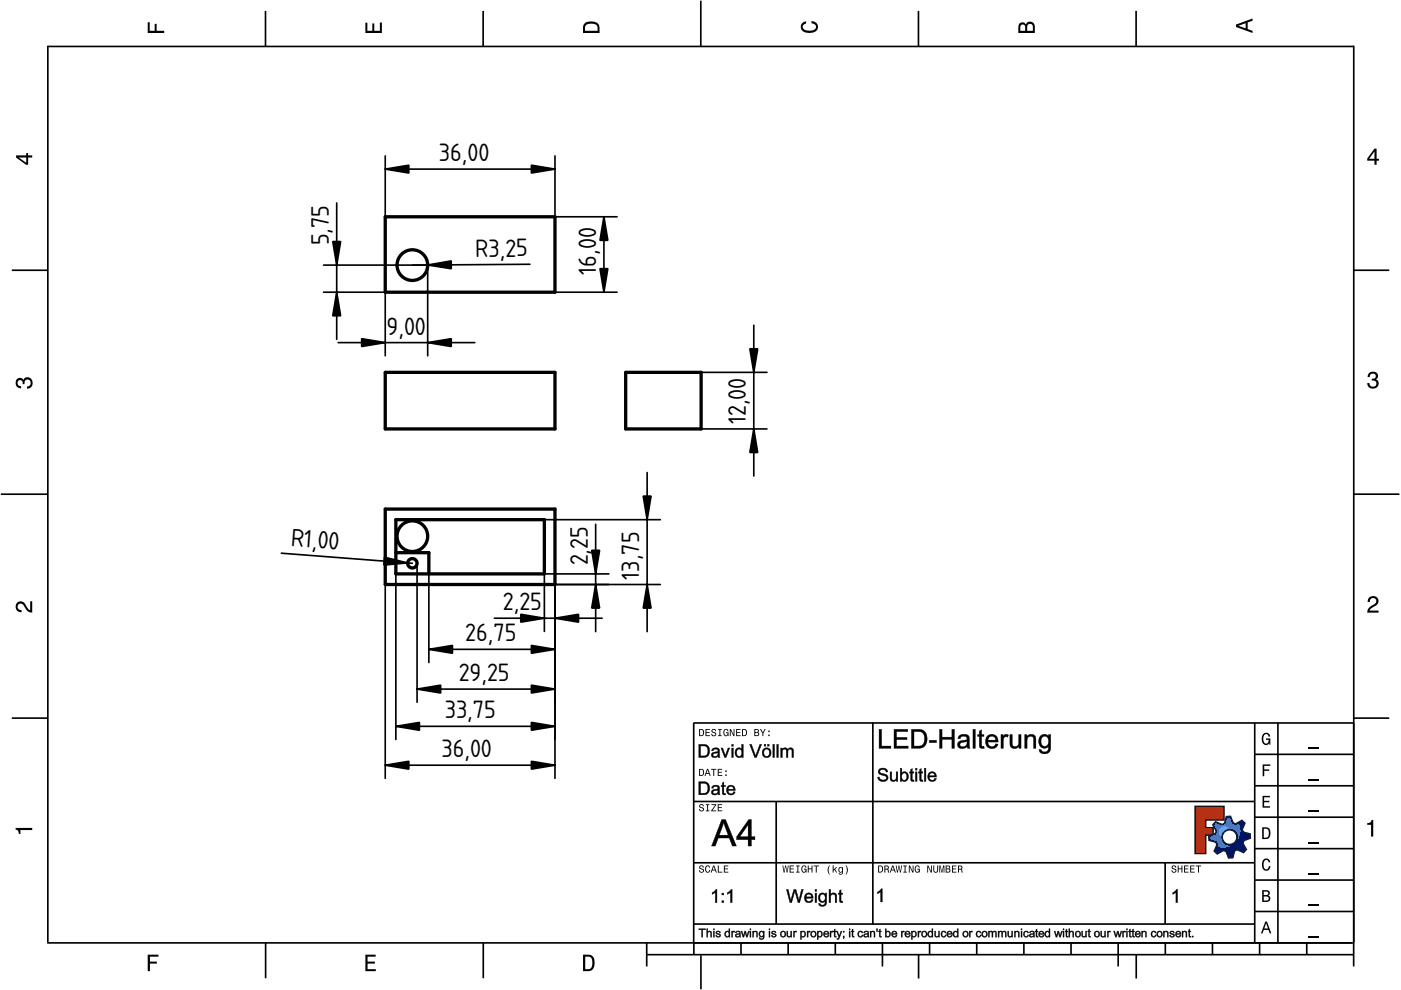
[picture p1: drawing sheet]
<svg xmlns="http://www.w3.org/2000/svg" width="297mm" height="210mm" viewBox="0 0 297 210" stroke-linecap="round" stroke-linejoin="round" font-family="sans-serif">
<defs><g id="words">
<g font-size="5">
<text x="93" y="34.2">36,00</text>
<text x="69.7" y="52" transform="rotate(-90 69.7 52)">5,75</text>
<text x="100.8" y="54.4">R3,25</text>
<text x="126.4" y="58.3" transform="rotate(-90 126.4 58.3)">16,00</text>
<text x="82" y="71">9,00</text>
<text x="158.1" y="89.9" transform="rotate(-90 158.1 89.9)">12,00</text>
<text x="61.6" y="115.8" transform="rotate(4 61.6 115.8)">R1,00</text>
<text x="124.6" y="119.9" transform="rotate(-90 124.6 119.9)">2,25</text>
<text x="135.5" y="122.9" transform="rotate(-90 135.5 122.9)">13,75</text>
<text x="106.6" y="129.4">2,25</text>
<text x="98.7" y="136">26,75</text>
<text x="97.3" y="144.4">29,25</text>
<text x="94.3" y="152.3">33,75</text>
<text x="93.6" y="160.6">36,00</text>
</g>
</g></defs>
<g fill="none" stroke="#000" stroke-width=".35">
<path d="M10.1 9.7v190.1M10.1 9.9h277M56.3 2.3v7.5M102.4 2.3v7.5M148.6 .1v9.8M194.7 2.3v7.5M240.9 2.3v7.5M287 9.7v195.2M2.5 57.3h7.5M287.1 57.3h7.4M.2 104.8h10M287 104.8h9.7"/>
<path d="M2.5 152.3h7.5M147 153.3h140.1M147.1 153.3v49.1M185.1 153.2v42.8M266 159.9h21M266 153.3v46.7M270.9 153.3v46.7M287.1 152.3h7.4M147 169.9h119M164.6 169.9v26M266 179.9h21M266 173.3h21"/>
<path d="M266 166.6h21M10 199.9h277.1M56.3 199.9v7.5M102.5 199.9v7.5M137.1 199.9v5M147 195.9h119M147 182.9h119M157.1 199.9v2.5M167.1 199.9v2.5M177.1 199.9v2.5M187.1 199.9v5M197.1 199.9v2.5"/>
<path d="M207.1 199.9v2.5M217.1 199.9v2.5M227.1 199.9v2.5M237.1 199.9v5M247 182.9v13M247.1 199.9v2.5M257.1 199.9v2.5M266 193.3h21M266 186.6h21M267.1 199.9v2.5M277.1 199.9v2.5M137.1 202.4h150"/>
<path d="M148.6 202.6v7.2M194.8 202.4v5.1M240.9 202.4v5.1"/>
</g>
<g fill="#000">
<path d="M31.3 4.7h.4v1.8h1.1v-1.4h.4v1.4h1.6v.5h-3.5z" fill-rule="evenodd"/>
<path d="M77.5 4.8h.4v1.7h1v-1.5h.5v1.5h1.1v-1.7h.5v2.2h-3.5z" fill-rule="evenodd"/>
<path d="M124.1 4.9a2.19 2.19 0 0 0-.5 2.1h3.5v-1.2a1.42 1.42 0 0 0-1.7-1.3zM124.3 5.2a2.14 2.14 0 0 1 2.3 .3l.1 1h-2.7l.1-1z" fill-rule="evenodd"/>
<path d="M170.1 4.9l.8-.4v.5a.7 .7 0 0 0-.7 .5 .7 .7 0 0 0 .3 .8 1.69 1.69 0 0 0 2.5-.6 .9 .9 0 0 0-.9-.8v-.5a1.24 1.24 0 0 1 1.3 1.1 1.24 1.24 0 0 1-1 1.4 2.22 2.22 0 0 1-2.5-.7l-.1-.5z" fill-rule="evenodd"/>
<path d="M216.1 5l-.2 .8v1.2h3.5v-1.3a.98 .98 0 0 0-.7-1.1 .98 .98 0 0 0-1.2 .6 .84 .84 0 0 0-1.4-.2zM216.4 5.3a.54 .54 0 0 1 .7-.1 .54 .54 0 0 1 .3 .6v.7h-1.1zM217.9 5.2a.62 .62 0 0 1 .7-.1 .62 .62 0 0 1 .4 .6v.8h-1.2z" fill-rule="evenodd"/>
<path d="M262.1 5.2v.5l3.5 1.3v-.5l-1.1-.3v-1.4l1.1-.4v-.5zM262.6 5.5l1.5-.6v1.1z" fill-rule="evenodd"/>
<path d="M3.4 32.9v.5l2.1 1.5h.5v-1.5h.8v-.5h-.8v-.5h-.4v.5zM4 33.4h1.6v1.1z" fill-rule="evenodd"/>
<path d="M291.4 31.5l-1.5 2.1v.5h1.5v.8h.5v-.8h.5v-.4h-.5v-2.2zM291.4 32.1v1.6h-1.1z" fill-rule="evenodd"/>
<path d="M3.6 80.4a.86 .86 0 0 1 1.4 .1 1.06 1.06 0 0 1 1.2-.5 1.06 1.06 0 0 1 .7 1.2 1.1 1.1 0 0 1-1.2 1.2v-.4a.71 .71 0 0 0 .8-1 .71 .71 0 0 0-1.3-.1v.6h-.4a.61 .61 0 0 0-.3-.8 .61 .61 0 0 0-.8 .2 .61 .61 0 0 0 .2 .8l.6 .2v.4a1.15 1.15 0 0 1-1.2-.6 1.15 1.15 0 0 1 .3-1.3z" fill-rule="evenodd"/>
<path d="M290.3 79.1a1.08 1.08 0 0 1 1.3-.2 1.08 1.08 0 0 1 .5 1.3l-.4 .2a1.06 1.06 0 0 1 .6 1.3 1.06 1.06 0 0 1-1.2 .7 1.1 1.1 0 0 1-1.2-1.2h.4a.71 .71 0 0 0 1 .8 .71 .71 0 0 0 .1-1.3h-.6v-.4a.61 .61 0 0 0 .8-.3 .61 .61 0 0 0-.2-.8 .61 .61 0 0 0-.8 .2l-.2 .5h-.4z" fill-rule="evenodd"/>
<path d="M3.6 127.8a1.22 1.22 0 0 1 2 .7l.4 .6 .4 .3v-1.9h.4v2.4a1.8 1.8 0 0 1-1.7-1.4 .71 .71 0 0 0-.9-.5 .71 .71 0 0 0-.5 .8 .71 .71 0 0 0 .9 .6v.4a1.18 1.18 0 0 1-1.2-.6 1.18 1.18 0 0 1 .2-1.4z" fill-rule="evenodd"/>
<path d="M290.3 126.7a1.18 1.18 0 0 1 1.9 .3 1.18 1.18 0 0 1-1 1.7l-.5 .3-.3 .5h1.9v.4h-2.4a1.8 1.8 0 0 1 1.4-1.7 .71 .71 0 0 0 .5-.9 .71 .71 0 0 0-.9-.5 .71 .71 0 0 0-.5 .8h-.4z" fill-rule="evenodd"/>
<path d="M148.2 154.6v1.5h.5a.77 .77 0 0 0 .6-.8 .77 .77 0 0 0-.6-.7zM148.4 154.8a.58 .58 0 0 1 .7 .5 .58 .58 0 0 1-.7 .6zM149.6 154.6v1.5h.9v-.2h-.7v-.5h.6v-.2h-.6v-.4h.7v-.2zM151 154.7a.53 .53 0 0 0 0 .6 .53 .53 0 0 0 .6 .2 .32 .32 0 0 1-.3 .5 .32 .32 0 0 1-.3-.4h-.2a.5 .5 0 0 0 .7 .5 .5 .5 0 0 0 .1-.8l-.4-.1a.28 .28 0 0 1-.1-.4 .28 .28 0 0 1 .4-.1 .28 .28 0 0 1 .1 .3h.2a.51 .51 0 0 0-.3-.4 .51 .51 0 0 0-.5 .1zM152.3 154.6v.2h.2v1.1h-.2v.2h.7v-.2h-.3v-1.1h.3v-.2zM153.5 154.7a.81 .81 0 0 0 .5 1.4l.3-.2 .2 .2v-.8h-.6v.1h.4l-.2 .5a.6 .6 0 0 1-.5-.6 .6 .6 0 0 1 .4-.6l.2 .3h.2l-.1-.3a.53 .53 0 0 0-.8 0zM154.7 154.6v1.5h.2v-1.3l.6 1.3h.2v-1.5h-.2v1.2l-.5-1.2zM156.1 154.6v1.5h.9v-.2h-.7v-.5h.6v-.2h-.6v-.4h.7v-.2zM157.3 154.6v1.5h.5a.77 .77 0 0 0 .6-.8 .77 .77 0 0 0-.6-.7zM157.5 154.8a.58 .58 0 0 1 .7 .5 .58 .58 0 0 1-.7 .6zM159.9 154.6v1.5h.6a.42 .42 0 0 0 .5-.3 .42 .42 0 0 0-.3-.5l.2-.2-.1-.4zM160.1 154.8h.3a.23 .23 0 0 1 .3 .2 .23 .23 0 0 1-.3 .2h-.3zM160.1 155.4h.4a.26 .26 0 0 1 .3 .2 .26 .26 0 0 1-.3 .3h-.4zM161.1 154.6l.5 .9v.6h.2v-.6l.5-.9h-.2l-.4 .7-.3-.7zM162.9 155.8v.3h.3v-.3zM162.9 154.9v.3h.3v-.3z" fill-rule="evenodd"/>
<path d="M267.8 155.7a.85 .85 0 0 1 .9-.3 .85 .85 0 0 1 .6 .8h-.3l-.1-.3a.49 .49 0 0 0-.4-.3 .49 .49 0 0 0-.5 .3 1.2 1.2 0 0 0 .4 1.8 .66 .66 0 0 0 .6-.8h-.6v-.3h.9v1.3h-.1l-.1-.3-.3 .3a.85 .85 0 0 1-1.2-.7v-1.1z" fill-rule="evenodd"/>
<path d="M3.3 175.5h3.5v.5h-2.5v.8h-.3a.77 .77 0 0 0-.7-.9z" fill-rule="evenodd"/>
<path d="M148.4 170.6a.53 .53 0 0 0 0 .6 .53 .53 0 0 0 .6 .2 .32 .32 0 0 1-.3 .5 .32 .32 0 0 1-.3-.4h-.2a.5 .5 0 0 0 .7 .6 .5 .5 0 0 0 .1-.9l-.4-.1a.28 .28 0 0 1-.1-.4 .28 .28 0 0 1 .4-.1 .28 .28 0 0 1 .1 .4h.2a.51 .51 0 0 0-.3-.5 .51 .51 0 0 0-.5 .1zM149.7 170.5v.2h.2v1.1h-.2v.2h.7v-.2h-.3v-1.1h.3v-.2zM150.8 170.5v.2h.8l-.8 1.3h1.1v-.2h-.9l.9-1.3zM152.2 170.5v1.5h.9v-.2h-.7v-.5h.6v-.2h-.6v-.4h.7v-.2z" fill-rule="evenodd"/>
<path d="M148.2 163v1.5h.5a.77 .77 0 0 0 .6-.7 .77 .77 0 0 0-.6-.8zM148.4 163.2a.57 .57 0 0 1 .7 .6 .57 .57 0 0 1-.7 .5zM149.9 163l-.5 1.5h.2l.1-.4h.6l.2 .4h.2l-.6-1.5zM150 163.2l.3 .7h-.5zM150.8 163v.2h.4v1.3h.2v-1.3h.5v-.2zM152.2 163v1.5h.9v-.2h-.7v-.5h.6v-.2h-.6v-.4h.7v-.2zM153.8 164.2v.3h.3v-.3zM153.8 163.4v.3h.3v-.3z" fill-rule="evenodd"/>
<path d="M253.4 171h6.1v2.8h-3.9v1.7h1.6v1.5h-1.6v4h-2.2z" fill-rule="evenodd"/>
<path d="M257.7 174.3l-.5 .6 .7 1.3-.2 .6-1.4 .5v.9l1.5 .4 .3 .5-.7 1.4 .7 .5 1.3-.7 .6 .2 .5 1.4 .9-.1 .3-1.4 .6-.3 1.4 .6 .5-.6-.7-1.3 .2-.6 1.4-.5-.1-.9-1.4-.4-.3-.5 .6-1.4-.6-.6-1.3 .8-.6-.2-.5-1.4h-.9l-.4 1.5-.5 .2zM259.1 177.5a1.6 1.6 0 0 1 3.2 0 1.6 1.6 0 0 1-3.2 0z" fill-rule="evenodd"/>
<path d="M267.7 168.7h1.5v.3h-1.2v.8h1.1v.3h-1.1v.8h1.3v.3h-1.6z" fill-rule="evenodd"/>
<path d="M267.7 162.1h1.6v.3h-1.3v.7h1.1v.3h-1.1v1.2h-.3z" fill-rule="evenodd"/>
<path d="M267.6 175.4v2.5h.8a1.37 1.37 0 0 0 .7-2.2 1.56 1.56 0 0 0-1.5-.3zM267.9 175.7a.98 .98 0 0 1 1.2 .7 .98 .98 0 0 1-.7 1.2h-.5z" fill-rule="evenodd"/>
<path d="M289.9 174.5a.77 .77 0 0 0 .9-.6h.4v3.5h-.5v-2.5h-.8z" fill-rule="evenodd"/>
<path d="M148.4 183.6a.53 .53 0 0 0 0 .6 .53 .53 0 0 0 .6 .2 .32 .32 0 0 1-.3 .5 .32 .32 0 0 1-.3-.4h-.2a.5 .5 0 0 0 .7 .6 .5 .5 0 0 0 .1-.9l-.4-.1a.28 .28 0 0 1-.1-.4 .28 .28 0 0 1 .4-.1 .28 .28 0 0 1 .1 .4h.2a.51 .51 0 0 0-.3-.5 .51 .51 0 0 0-.5 .1zM149.6 183.7l-.1 .2a.67 .67 0 0 0 .1 .9 .67 .67 0 0 0 .8 .1l.2-.4h-.2l-.2 .3a.6 .6 0 0 1-.5-.5 .6 .6 0 0 1 .4-.6l.3 .3h.2l-.2-.4a.5 .5 0 0 0-.8 .1zM151.2 183.5l-.5 1.5h.2l.1-.4h.6l.2 .4h.2l-.6-1.5zM151.3 183.7l.3 .7h-.5zM152.2 183.5v1.5h1v-.2h-.8v-1.3zM153.5 183.5v1.5h.9v-.2h-.7v-.5h.6v-.2h-.6v-.4h.7v-.2z" fill-rule="evenodd"/>
<path d="M165.9 183.5l.3 1.5h.1l.3-1.3 .2 1.3h.2l.2-1.5h-.1l-.2 1.3-.2-1.3h-.2l-.2 1.3-.2-1.3zM167.4 183.5v1.5h1v-.2h-.8v-.5h.7v-.2h-.7v-.4h.7v-.2zM168.8 183.5v.2h.3v1.1h-.3v.2h.7v-.2h-.2v-1.1h.2v-.2zM170.1 183.7a.82 .82 0 0 0 .5 1.3l.3-.2 .1 .2v-.8h-.5v.2h.3l-.2 .4a.6 .6 0 0 1-.5-.5 .6 .6 0 0 1 .5-.6l.2 .3h.2l-.2-.4a.53 .53 0 0 0-.7 .1zM171.3 183.5v1.5h.2v-.7h.6v.7h.2v-1.5h-.2v.6h-.6v-.6zM172.5 183.5v.2h.5v1.3h.2v-1.3h.4v-.2zM175.8 183.5a1.35 1.35 0 0 0 .2 1.9 1.84 1.84 0 0 1 0-1.9zM176.5 183.5v1.5h.2v-.4l.2-.2 .4 .6h.2l-.4-.7 .4-.5h-.2l-.6 .6v-.9zM177.9 184a.59 .59 0 0 0-.2 .7 .59 .59 0 0 0 .7 .3l.1-.2a.31 .31 0 0 1-.1 .5 .31 .31 0 0 1-.4-.2h-.2a.47 .47 0 0 0 .5 .4 .47 .47 0 0 0 .4-.5v-1.2h-.2v.2l-.3-.2zM178 184.1l.1-.1a.42 .42 0 0 1 .4 .4 .42 .42 0 0 1-.4 .5l-.1-.3zM179.3 183.5a1.85 1.85 0 0 1 0 1.9 1.22 1.22 0 0 0 0-1.9z" fill-rule="evenodd"/>
<path d="M186.2 183.5v1.5h.5a.77 .77 0 0 0 .6-.7 .77 .77 0 0 0-.6-.8zM186.4 183.7a.58 .58 0 0 1 .6 .6 .58 .58 0 0 1-.6 .5zM187.5 183.5v1.5h.2v-.6a.45 .45 0 0 1 .5 .1 .45 .45 0 0 1 .1 .5h.2l-.2-.7a.42 .42 0 0 0 .1-.5 .42 .42 0 0 0-.4-.3zM187.7 183.7h.2a.26 .26 0 0 1 .4 .3 .26 .26 0 0 1-.4 .2h-.2zM189.2 183.5l-.6 1.5h.2l.2-.4h.6l.1 .4h.2l-.5-1.5zM189.3 183.7l.2 .7h-.4zM189.9 183.5l.3 1.5h.2l.2-1.3 .2 1.3h.2l.3-1.5h-.2l-.2 1.3-.2-1.3h-.2l-.2 1.3-.2-1.3zM191.5 183.5v.2h.3v1.1h-.3v.2h.8v-.2h-.3v-1.1h.3v-.2zM192.7 183.5v1.5h.2v-1.2l.5 1.2h.3v-1.5h-.2v1.2l-.6-1.2zM194.1 183.7a.81 .81 0 0 0 .5 1.3l.3-.2 .1 .2v-.8h-.5v.2h.3l-.2 .4a.6 .6 0 0 1-.5-.5 .6 .6 0 0 1 .5-.6l.2 .3h.2l-.2-.4a.53 .53 0 0 0-.7 .1zM196.6 183.5v1.5h.2v-1.2l.6 1.2h.2v-1.5h-.2v1.2l-.6-1.2zM197.9 183.5v.9a.52 .52 0 0 0 .5 .6 .52 .52 0 0 0 .5-.6v-.9h-.2v.9a.33 .33 0 0 1-.3 .5 .33 .33 0 0 1-.3-.5v-.9zM199.2 183.5v1.5h.1v-1.4l.3 1.4h.2l.3-1.4v1.4h.1v-1.5h-.2l-.3 1.3-.3-1.3zM200.5 183.5v1.5h.6a.42 .42 0 0 0 .4-.3 .42 .42 0 0 0-.2-.5l.2-.2-.1-.4zM200.7 183.7h.3a.23 .23 0 0 1 .3 .2 .23 .23 0 0 1-.3 .2h-.3zM200.7 184.3h.3a.26 .26 0 0 1 .3 .3 .26 .26 0 0 1-.3 .2h-.3zM201.8 183.5v1.5h1v-.2h-.8v-.5h.7v-.2h-.7v-.4h.8v-.2zM203.1 183.5v1.5h.2v-.6a.45 .45 0 0 1 .5 .1 .45 .45 0 0 1 .1 .5h.2l-.2-.7a.42 .42 0 0 0 .1-.5 .42 .42 0 0 0-.4-.3zM203.3 183.7h.3a.26 .26 0 0 1 .3 .3 .26 .26 0 0 1-.4 .2h-.2z" fill-rule="evenodd"/>
<path d="M248.5 183.6a.53 .53 0 0 0 0 .6 .53 .53 0 0 0 .6 .2 .32 .32 0 0 1-.2 .5 .32 .32 0 0 1-.3-.4h-.2a.5 .5 0 0 0 .6 .6 .5 .5 0 0 0 .2-.9l-.4-.1a.28 .28 0 0 1-.1-.4 .28 .28 0 0 1 .3-.1 .28 .28 0 0 1 .2 .4h.2a.51 .51 0 0 0-.3-.5 .51 .51 0 0 0-.6 .1zM249.7 183.5v1.5h.2v-.7h.6v.7h.2v-1.5h-.2v.6h-.6v-.6zM251 183.5v1.5h1v-.2h-.8v-.5h.7v-.2h-.7v-.4h.8v-.2zM252.3 183.5v1.5h1v-.2h-.8v-.5h.7v-.2h-.7v-.4h.8v-.2zM253.5 183.5v.2h.5v1.3h.2v-1.3h.5v-.2z" fill-rule="evenodd"/>
<path d="M268.3 195.4l-1 2.5h.4l.2-.7h1l.3 .7h.3l-.9-2.5zM268.4 195.8l.4 1.1h-.7z" fill-rule="evenodd"/>
<path d="M267.6 188.7v2.5h1a.7 .7 0 0 0 .7-.5 .7 .7 0 0 0-.4-.8 .61 .61 0 0 0 .3-.8 .61 .61 0 0 0-.7-.4zM267.9 189h.6a.38 .38 0 0 1 .4 .4 .38 .38 0 0 1-.5 .4h-.5zM267.9 190.1h.6a.44 .44 0 0 1 .5 .4 .44 .44 0 0 1-.5 .4h-.6z" fill-rule="evenodd"/>
<path d="M267.8 182.3a.85 .85 0 0 1 .9-.3 .85 .85 0 0 1 .6 .8h-.3l-.1-.2a.47 .47 0 0 0-.4-.3 .47 .47 0 0 0-.4 .3 1.21 1.21 0 0 0 .4 1.7 .64 .64 0 0 0 .5-.7h.4a.89 .89 0 0 1-.8 1 .89 .89 0 0 1-1-.7v-1.1z" fill-rule="evenodd"/>
<path d="M31.3 202.4h2.3v.4h-1.8v1.1h1.5v.4h-1.5v1.6h-.5z" fill-rule="evenodd"/>
<path d="M77.5 202.4h2.1v.4h-1.7v1.1h1.6v.4h-1.6v1.2h1.8v.4h-2.2z" fill-rule="evenodd"/>
<path d="M123.6 202.4v3.5h1.2a1.42 1.42 0 0 0 1.3-1.7 1.38 1.38 0 0 0-1.3-1.8zM124.1 202.8l1 .1a1.89 1.89 0 0 1 0 2.5l-1 .1z" fill-rule="evenodd"/>
</g>
<path d="M277.3 158.6h2.2M277.3 178.6h2.2M277.3 172h2.2M277.3 165.3h2.2M277.3 198.6h2.2M277.3 192h2.2M277.3 185.3h2.2" fill="none" stroke="#000" stroke-width=".25"/>
<g fill="#000">
<path d="M186 189.1l.8-.7h.3v2.8h-.4v-2.1l-.7 .4zM248.6 189.3l.8-.7h.3v2.8h-.4v-2.2l-.7 .4z"/>
<path d="M186.3 154.6h.7l-.1 3.6 2-.1v.6h-2.6zM186.4 154.6v4.1h2.5v-.5h-2v-3.6zM189.5 154.6h3v.6l-2.4-.1v1.2h2.2v.6l-2.2-.1v1.4l2.5-.1v.6h-3.1zM189.5 154.6v4.1h3v-.5h-2.5v-1.4h2.3v-.5l-2.3 .1v-1.3h2.5v-.5zM193.2 154.6h2l.8 .4a2.19 2.19 0 0 1-.8 3.7h-2zM193.2 154.6v4.1l1.5-.1a1.77 1.77 0 0 0 1.8-2.3 1.61 1.61 0 0 0-1.9-1.6zM193.8 155.1v3.1l.8-.1a1.21 1.21 0 0 0 1.4-1.5l-.2-.9-.5-.5zM193.7 155.1h.9a1.46 1.46 0 0 1 1.4 2.1 1.16 1.16 0 0 1-1.4 1h-.9zM197 156.9h1.6v.6h-1.6zM197 157v.5h1.5v-.5zM199.2 154.6h.6v1.7h2v-1.7h.6v4.1h-.6v-1.9h-2.1l.1 1.9h-.6zM199.2 154.6v4.1h.5v-2h2.2l-.1 2h.6v-4.1h-.6l.1 1.7h-2.2v-1.7zM203.4 155.9a1.34 1.34 0 0 1 2.1 .5l.1 1.7 .1 .6h-.6v-.4a1.27 1.27 0 0 1-2.1-.2 1.23 1.23 0 0 1 1.5-1.2l.5-.1a.74 .74 0 0 0-.7-.7 .74 .74 0 0 0-.7 .6l-.6-.1zM203.4 156l-.3 .6h.5a.76 .76 0 0 1 .5-.6 .76 .76 0 0 1 .8 .3v-.1a.37 .37 0 0 1 .2 .4 .37 .37 0 0 1-.3 .3l-1.1 .2a.9 .9 0 0 0-.6 1 1.27 1.27 0 0 0 2 .1l.1 .5h.5l-.2-.6v-1.8a1.37 1.37 0 0 0-2.1-.3zM203.7 157.6a.5 .5 0 0 0 .1 .7 .5 .5 0 0 0 .6-.1l.5-.3 .1-.7zM203.6 157.5l1.5-.4a.92 .92 0 0 1-.4 1.1 .92 .92 0 0 1-1.2-.1zM206.2 154.6h.6v4.1h-.6zM206.3 154.6v4.1h.5v-4.1zM207.6 155l.6-.3-.1 1h.6v.5l-.6-.1 .1 1.7a.31 .31 0 0 0 .1 .4 .31 .31 0 0 0 .3 0l.1 .5a.79 .79 0 0 1-.8-.1 .79 .79 0 0 1-.3-.8v-1.7l-.4 .1v-.5h.4zM207.6 155l.1 .8-.4-.1v.4h.4v1.7a.68 .68 0 0 0 .2 .8 .68 .68 0 0 0 .8 0l-.1-.4a.35 .35 0 0 1-.4 0 .35 .35 0 0 1-.1-.4v-1.7h.5v-.4l-.5 .1v-1.1zM209.3 156.1a1.38 1.38 0 0 1 1.7-.3 1.38 1.38 0 0 1 .6 1.6l-2.1-.1a.83 .83 0 0 0 .6 1 .83 .83 0 0 0 1-.6h.5a1.2 1.2 0 0 1-1.6 1 1.62 1.62 0 0 1-.7-2.6zM209.3 156.1a1.47 1.47 0 0 0-.1 2 1.47 1.47 0 0 0 1.9 .3l.5-.6-.5-.1a.85 .85 0 0 1-1 .6 .85 .85 0 0 1-.7-1h2.2a1.32 1.32 0 0 0-.7-1.4 1.32 1.32 0 0 0-1.6 .2zM209.8 156.3l-.3 .6h1.6a.76 .76 0 0 0-.5-.7 .76 .76 0 0 0-.8 .1zM209.7 156.3l.6-.3 .5 .2 .2 .3 .1 .5h-1.7zM212.2 155.7h.5v.5a.68 .68 0 0 1 .5-.5 .68 .68 0 0 1 .6 .2l-.1 .5a.55 .55 0 0 0-.9 .2v2.1h-.6zM212.2 155.7v3h.5v-1.6a.67 .67 0 0 1 .2-.7 .67 .67 0 0 1 .7-.1l.2-.4a.76 .76 0 0 0-1.2 .3l.1-.5zM214.1 155.7h.6l-.1 2.2a.71 .71 0 0 0 1 .3 .71 .71 0 0 0 .3-.9v-1.6h.6v3h-.5v-.5a1.05 1.05 0 0 1-1 .6 1.05 1.05 0 0 1-.9-.8zM214.1 155.7l.1 1.9a1 1 0 0 0 .7 1.1 1 1 0 0 0 1.2-.6l-.1 .6h.5v-3h-.5v1.6a.77 .77 0 0 1-.7 1 .77 .77 0 0 1-.7-.9v-1.7zM217.2 155.7h.6l-.1 .5a1.05 1.05 0 0 1 1.3-.5 1.05 1.05 0 0 1 .7 1.2v1.8h-.6v-1.8a.67 .67 0 0 0-.8-.8 .67 .67 0 0 0-.5 1v1.6h-.6zM217.3 155.7v3h.5l-.1-1.6a.75 .75 0 0 1 .6-1 .75 .75 0 0 1 .9 .8l-.1 1.8h.5v-2.3a1.05 1.05 0 0 0-.9-.7 1.05 1.05 0 0 0-1 .6v-.6zM220.6 156a1.13 1.13 0 0 1 1.7 .1v-.4h.5v2.6a1.35 1.35 0 0 1-.8 1.5 1.35 1.35 0 0 1-1.7-.6v-.4l.5 .1a.79 .79 0 0 0 .7 .5 .79 .79 0 0 0 .7-.5l.1-.6a1.16 1.16 0 0 1-1.2 .4 1.16 1.16 0 0 1-.8-.9l-.1-.9zM220.7 156a1.47 1.47 0 0 0-.4 1.7 1.47 1.47 0 0 0 1.5 .9l.5-.4v.6a.8 .8 0 0 1-.5 .7 .8 .8 0 0 1-.8-.2l-.2-.3-.5-.1a1.25 1.25 0 0 0 1.5 .9 1.25 1.25 0 0 0 .9-1.5l.1-2.6h-.5l.1 .5a1.11 1.11 0 0 0-1.7-.2zM221 156.4a1.15 1.15 0 0 0 .5 1.8 1.09 1.09 0 0 0 .8-1 1.09 1.09 0 0 0-.8-1.1zM220.9 156.3a.85 .85 0 0 1 1.1-.1 .85 .85 0 0 1 .4 1 .88 .88 0 0 1-.9 1.1 .88 .88 0 0 1-.8-1.1z"/>
<path d="M186.4 154.6h.5v3.6h2v.5h-2.5zM189.5 154.6h3v.5h-2.4v1.2h2.2v.5h-2.2v1.4h2.4v.5h-3zM193.2 154.6h1.4a1.85 1.85 0 0 1 1.9 2.6 1.62 1.62 0 0 1-1.8 1.5h-1.5zM193.8 155.1v3.1h.8a1.36 1.36 0 0 0 1.4-1.9 1.18 1.18 0 0 0-1.4-1.2zM197 157h1.5v.5h-1.5zM199.2 154.6h.5v1.7h2.1v-1.7h.6v4.1h-.6v-1.9h-2.1v1.9h-.5zM203.4 156a1.41 1.41 0 0 1 2.1 .3l.2 2.4h-.5l-.1-.4a1.2 1.2 0 0 1-2.1-.4 1.27 1.27 0 0 1 1.5-1h.3a.41 .41 0 0 0 .2-.5 .41 .41 0 0 0-.4-.3l-.8 .1-.2 .4h-.5zM203.7 157.5a.54 .54 0 0 0 0 .8 .54 .54 0 0 0 .8 0 .9 .9 0 0 0 .5-1.1zM206.3 154.6h.5v4.1h-.5zM207.6 155l.5-.3v1h.5v.4h-.5v1.7a.33 .33 0 0 0 .1 .4 .33 .33 0 0 0 .4 0l.1 .5a.73 .73 0 0 1-.8-.1 .73 .73 0 0 1-.3-.8v-1.7h-.3v-.4h.3zM209.3 156.1a1.36 1.36 0 0 1 1.6-.3 1.36 1.36 0 0 1 .7 1.5h-2.2a.85 .85 0 0 0 .7 1 .85 .85 0 0 0 1-.6l.5 .1a1.43 1.43 0 0 1-1.9 .8 1.43 1.43 0 0 1-.7-2zM209.7 156.3l-.2 .6h1.6a.8 .8 0 0 0-.5-.7 .8 .8 0 0 0-.9 .1zM212.2 155.7h.5v.5a.71 .71 0 0 1 1.1-.4l-.2 .5a.65 .65 0 0 0-.7 .1 .65 .65 0 0 0-.2 .7v1.6h-.5zM214.1 155.7h.5v1.7a.73 .73 0 0 0 .7 .9 .73 .73 0 0 0 .7-1v-1.6h.5v3h-.5v-.5a1.03 1.03 0 0 1-1.2 .5 1.03 1.03 0 0 1-.7-1.1zM217.3 155.7h.4v.5a1.04 1.04 0 0 1 1.3-.5 1.04 1.04 0 0 1 .6 1.2v1.8h-.5v-1.8a.72 .72 0 0 0-.8-.8 .72 .72 0 0 0-.5 1v1.6h-.5zM220.6 156a1.15 1.15 0 0 1 1.7 .1v-.4h.5v2.6a1.32 1.32 0 0 1-.8 1.5 1.32 1.32 0 0 1-1.7-.6v-.3l.5 .1a.82 .82 0 0 0 1.1 .4 .82 .82 0 0 0 .4-1.1 1.26 1.26 0 0 1-1.6 .1 1.26 1.26 0 0 1-.5-1.5zM220.9 156.4a1.08 1.08 0 0 0-.2 1.2 1.08 1.08 0 0 0 1 .6 1.1 1.1 0 0 0 .6-1.2 1.1 1.1 0 0 0-1-.9z"/>
<path d="M148.1 157.8h1.4l.5 .3a1.41 1.41 0 0 1 .5 1.5 1.17 1.17 0 0 1-1.3 1h-1.1zM148.2 157.8v2.8h1a1.42 1.42 0 0 0 1.2-1 1.42 1.42 0 0 0-.4-1.5l-.5-.2zM148.5 158.2v2.1l.6-.1a1.08 1.08 0 0 0 1-.8 1.08 1.08 0 0 0-.5-1.1zM148.5 158.1h.6a1.13 1.13 0 0 1 1 1 1.13 1.13 0 0 1-.7 1.2h-.9zM151 158.8a.88 .88 0 0 1 1-.3 .88 .88 0 0 1 .6 .8l.1 1.3h-.4l-.1-.2a.73 .73 0 0 1-1 .3 .73 .73 0 0 1-.2-1.1l1.2-.3a.49 .49 0 0 0-.5-.4 .49 .49 0 0 0-.5 .4l-.4-.1zM151.1 158.8l-.2 .4h.3a.52 .52 0 0 1 .4-.4 .52 .52 0 0 1 .5 .1l.1 .5-.9 .1a.6 .6 0 0 0-.3 1 .99 .99 0 0 0 1.3-.2v.3h.4l-.2-.4v-1.2a.97 .97 0 0 0-1.4-.2zM151.3 159.9a.43 .43 0 0 0 .3 .5 .43 .43 0 0 0 .5-.4l.1-.4zM151.3 159.8l1-.3a.62 .62 0 0 1-.4 .8 .62 .62 0 0 1-.8-.2zM152.8 158.6h.5l.5 1.6 .5-1.6h.5l-.8 2h-.4zM152.9 158.6l.7 2h.3l.8-2h-.3l-.6 1.8-.6-1.8zM155.1 157.8h.4v.5h-.4zM155.1 157.8v.4h.4v-.4zM155.1 158.6h.4v2h-.4zM155.1 158.6v2h.4v-2zM156.1 158.7a.74 .74 0 0 1 1.1 .1v-1h.4v2.8h-.4l.1-.3a.74 .74 0 0 1-1.3 0 1.38 1.38 0 0 1 .1-1.6zM156.1 158.8a.98 .98 0 0 0-.2 1.2 .98 .98 0 0 0 1.2 .5l.2-.3v.4h.3v-2.8h-.4l.1 1.2a.71 .71 0 0 0-1.2-.2zM156.4 159a.67 .67 0 0 0-.2 .9 .67 .67 0 0 0 .9 .3 .67 .67 0 0 0 .1-.9 .67 .67 0 0 0-.8-.3zM156.3 159a.66 .66 0 0 1 .9 0 .66 .66 0 0 1 .1 .9 .59 .59 0 0 1-.7 .5 .59 .59 0 0 1-.5-.8zM158.9 157.8h.5l.8 2.5 .9-2.5h.4l-1.1 2.8h-.4zM158.9 157.8l1.1 2.8h.4l1.1-2.8h-.4l-.9 2.7-.9-2.7zM161.9 158.7a1.05 1.05 0 0 1 1.5 .2 1.05 1.05 0 0 1-.2 1.5 1.05 1.05 0 0 1-1.5-.2l-.1-1zM161.9 158.8a1.03 1.03 0 0 0-.2 1.3 1.03 1.03 0 0 0 1.3 .4 1.02 1.02 0 0 0 .3-1.4 1.02 1.02 0 0 0-1.4-.3zM162.2 159a.7 .7 0 0 0-.2 .9 .7 .7 0 0 0 .8 .3 .69 .69 0 0 0 .3-.9 .69 .69 0 0 0-.9-.3zM162.1 159a.77 .77 0 0 1 1.1 .4 .77 .77 0 0 1-.7 1 .84 .84 0 0 1-.4-1.4zM162 157.8h.4v.4h-.4zM162 157.8v.4h.4v-.4zM162.7 157.8h.4v.4h-.4zM162.7 157.8v.4h.4v-.4zM163.8 157.8h.4v2.8h-.4zM163.9 157.8v2.8h.3v-2.8zM164.6 157.8h.5v2.8h-.5zM164.7 157.8v2.8h.3v-2.8zM165.5 158.6h.4l-.1 .3a.68 .68 0 0 1 .6-.4 .68 .68 0 0 1 .6 .4 .67 .67 0 0 1 .8-.4 .67 .67 0 0 1 .5 .7v1.4h-.4v-1.3a.41 .41 0 0 0-.5-.4 .41 .41 0 0 0-.3 .5v1.2h-.4v-1.3a.42 .42 0 0 0-.6-.4 .42 .42 0 0 0-.2 .7v1h-.4zM165.5 158.6v2h.4l-.1-1a.5 .5 0 0 1 .3-.8 .5 .5 0 0 1 .7 .5l-.1 1.3h.4l-.1-1.2a.48 .48 0 0 1 .4-.6 .48 .48 0 0 1 .5 .5v1.3h.3v-1.4a.62 .62 0 0 0-.5-.6 .62 .62 0 0 0-.7 .4 .65 .65 0 0 0-.6-.4 .65 .65 0 0 0-.6 .4v-.4z"/>
<path d="M148.1 165.7h1.4l.5 .3a1.41 1.41 0 0 1 .5 1.5 1.17 1.17 0 0 1-1.3 1.1h-1.1zM148.2 165.7v2.8h1a1.42 1.42 0 0 0 1.2-1 1.42 1.42 0 0 0-.4-1.5l-.5-.2zM148.5 166.1v2.1h.6a1.08 1.08 0 0 0 1-.9 1.08 1.08 0 0 0-.5-1.1zM148.5 166h.6a1.13 1.13 0 0 1 1 1 1.13 1.13 0 0 1-.7 1.2h-.9zM151 166.7a.88 .88 0 0 1 1-.3 .88 .88 0 0 1 .6 .8l.1 1.4h-.4l-.1-.3a.73 .73 0 0 1-1 .3 .73 .73 0 0 1-.2-1.1l1.2-.3a.49 .49 0 0 0-.5-.4 .49 .49 0 0 0-.5 .4l-.4-.1zM151.1 166.8l-.2 .3h.3a.52 .52 0 0 1 .4-.4 .52 .52 0 0 1 .5 .2l.1 .4-.9 .1a.6 .6 0 0 0-.3 1 .99 .99 0 0 0 1.3-.2v.3h.4l-.2-.3v-1.3a.97 .97 0 0 0-1.4-.1zM151.3 167.8a.43 .43 0 0 0 .3 .5 .43 .43 0 0 0 .5-.3l.1-.5zM151.3 167.7l.9-.2a.57 .57 0 0 1-.3 .8 .57 .57 0 0 1-.8-.4zM153.1 166l.4-.3v.8h.4v.3h-.4v1.3l.3 .1 .1 .3a.57 .57 0 0 1-.6 0 .57 .57 0 0 1-.2-.6v-1.1h-.3v-.3h.3zM153.1 166l.1 .6-.3-.1v.3l.3-.1v1.2a.46 .46 0 0 0 .1 .5 .46 .46 0 0 0 .6 .1l-.1-.2a.27 .27 0 0 1-.3-.1 .27 .27 0 0 1-.1-.3v-1.2l.4 .1v-.3l-.4 .1 .1-.8zM154.3 166.7a.96 .96 0 0 1 1.1-.2 .96 .96 0 0 1 .5 1.1h-1.5a.56 .56 0 0 0 .5 .6 .56 .56 0 0 0 .6-.4l.4 .1a.83 .83 0 0 1-1.2 .7 1.16 1.16 0 0 1-.4-1.9zM154.3 166.8a1 1 0 0 0-.1 1.4 1 1 0 0 0 1.5 0l.2-.3h-.4a.59 .59 0 0 1-.7 .4 .59 .59 0 0 1-.4-.7h1.5a1.1 1.1 0 0 0-.9-1.1zM154.6 166.9l-.2 .4h1.1a.51 .51 0 0 0-.3-.5 .51 .51 0 0 0-.6 .1zM154.5 166.9l.5-.2 .3 .1 .3 .6h-1.2z"/>
<path d="M148.2 157.8h.9a1.41 1.41 0 0 1 1.4 1.3 1.41 1.41 0 0 1-1 1.5h-1.3zM148.5 158.2v2.1h.6a1.06 1.06 0 0 0 1-1.1 1.06 1.06 0 0 0-1-1zM151 158.8a.87 .87 0 0 1 1-.3 .87 .87 0 0 1 .6 .8l.1 1.3h-.4l-.1-.2a.74 .74 0 0 1-.9 .3 .74 .74 0 0 1-.4-.9l.4-.3 .9-.2a.51 .51 0 0 0-.4-.5 .51 .51 0 0 0-.6 .4h-.3zM151.3 159.8a.36 .36 0 0 0 0 .5 .36 .36 0 0 0 .5 .1l.4-.3v-.5zM152.9 158.6h.3l.6 1.6 .6-1.6h.3l-.8 2h-.3zM155.1 157.8h.4v.4h-.4zM155.1 158.6h.4v2h-.4zM156.1 158.8a.75 .75 0 0 1 1.1 0v-1h.4v2.8h-.3v-.3a.9 .9 0 0 1-1.2 .1 .9 .9 0 0 1-.2-1.2zM156.3 159a.74 .74 0 0 0-.1 .9 .74 .74 0 0 0 .8 .4 .75 .75 0 0 0 .3-.9 .75 .75 0 0 0-.9-.5zM158.9 157.8h.4l.9 2.5 .9-2.5h.4l-1.1 2.8h-.4zM161.9 158.8a1.01 1.01 0 0 1 1.4 .2 1.01 1.01 0 0 1-.2 1.4 1.01 1.01 0 0 1-1.4-.2l-.1-.9zM162.1 159a.74 .74 0 0 0-.1 .9 .74 .74 0 0 0 .8 .4 .73 .73 0 0 0 .3-1 .73 .73 0 0 0-1-.3zM162 157.8h.4v.4h-.4zM162.7 157.8h.4v.4h-.4zM163.9 157.8h.3v2.8h-.3zM164.7 157.8h.3v2.8h-.3zM165.5 158.6h.3v.3a.68 .68 0 0 1 1.2 0 .65 .65 0 0 1 .8-.3 .65 .65 0 0 1 .4 .6v1.4h-.3v-1.3a.45 .45 0 0 0-.5-.5 .45 .45 0 0 0-.3 .6v1.2h-.4v-1.3a.46 .46 0 0 0-.6-.4 .46 .46 0 0 0-.2 .7v1h-.4z"/>
<path d="M148.2 165.7h.9a1.41 1.41 0 0 1 1.4 1.3 1.41 1.41 0 0 1-1 1.5h-1.3zM148.5 166.1v2.1h.6a1.06 1.06 0 0 0 1-1.1 1.06 1.06 0 0 0-1-1zM151 166.7a.87 .87 0 0 1 1-.2 .87 .87 0 0 1 .6 .7l.1 1.3h-.4l-.1-.2a.74 .74 0 0 1-.9 .3 .74 .74 0 0 1-.4-.9l.4-.3 .9-.2a.51 .51 0 0 0-.4-.5 .51 .51 0 0 0-.6 .4h-.3zM151.3 167.8a.36 .36 0 0 0 0 .4 .36 .36 0 0 0 .5 .1l.4-.3v-.5zM153.1 166l.4-.2v.7h.3v.3h-.3v1.1v.3h.3l.1 .3a.5 .5 0 0 1-.6 0 .5 .5 0 0 1-.2-.6v-1.1h-.2v-.3h.2zM154.3 166.7a.94 .94 0 0 1 1.1-.1 .94 .94 0 0 1 .5 1h-1.5a.59 .59 0 0 0 .4 .7 .59 .59 0 0 0 .7-.4h.4a1 1 0 0 1-1.4 .5 1 1 0 0 1-.4-1.4zM154.6 166.9l-.2 .4h1.1a.56 .56 0 0 0-.3-.5 .56 .56 0 0 0-.6 .1z"/>
<path d="M153 173.7h.9l2.3 5.7h-1l-.6-1.7h-2.3l-.6 1.7h-.9zM153 173.8l-2.1 5.6h.8l.5-1.8h2.5l.6 1.8h.8l-2.3-5.6zM153.4 174.4l-.2 .8-.7 1.9h1.9zM153.4 174.3l1.1 2.8h-2.1zM158.7 173.7h.6v3.7h.8v.7l-.8-.1v1.4h-.7v-1.4l-2.5 .1v-.7zM158.7 173.8l-2.5 3.6v.6h2.5l-.1 1.4h.7v-1.4h.8v-.6h-.8v-3.6zM158.6 174.9l-1.7 2.5h1.7zM158.7 174.7v2.7h-1.9z"/>
<path d="M153 173.8h.8l2.3 5.6h-.8l-.7-1.7h-2.3l-.6 1.7h-.8zM153.4 174.4l-.9 2.7h1.9zM158.7 173.8h.6v3.6h.8v.6h-.8v1.4h-.7v-1.4h-2.4v-.6zM158.6 174.9l-1.7 2.5h1.7z"/>
<path d="M186.4 163.1a1.12 1.12 0 0 1 1.9 .6h-.4a.64 .64 0 0 0-.6-.5 .64 .64 0 0 0-.7 .5l.6 .3a.93 .93 0 0 1 1.1 1 .93 .93 0 0 1-1.3 .7 .91 .91 0 0 1-.9-1h.3a.75 .75 0 0 0 .7 .6 .75 .75 0 0 0 .8-.5l-1.3-.6a.67 .67 0 0 1-.2-1.1zM186.5 163.1a.75 .75 0 0 0-.1 .8 .75 .75 0 0 0 .7 .4l.5 .2a.49 .49 0 0 1 .4 .7 .49 .49 0 0 1-.7 .2 .69 .69 0 0 1-.9-.7l-.3 .1a1.12 1.12 0 0 0 1 .9 1.12 1.12 0 0 0 1.2-.8l-.2-.4-.3-.3-1.2-.3a.63 .63 0 0 1 .4-.8 .63 .63 0 0 1 .8 .3l.1 .3h.3a1.02 1.02 0 0 0-1.7-.6zM188.7 163.6h.4v1.5a.49 .49 0 0 0 .6 .2 .49 .49 0 0 0 .3-.6v-1.1h.4v2.1h-.4v-.3a.73 .73 0 0 1-.7 .3 .73 .73 0 0 1-.6-.5zM188.7 163.7l.1 1.2a.68 .68 0 0 0 .5 .8 .68 .68 0 0 0 .8-.5l-.1 .5h.3v-2h-.3v1a.55 .55 0 0 1-.4 .8 .55 .55 0 0 1-.6-.7l.1-1.1zM190.8 162.8h.4v1.1a.78 .78 0 0 1 .8-.3 .78 .78 0 0 1 .6 .6 .96 .96 0 0 1-.2 1.2 .96 .96 0 0 1-1.3 0l.1 .3h-.4zM190.9 162.9v2.8h.3l-.1-.4a.83 .83 0 0 0 1.2 .2 .83 .83 0 0 0 .3-1.1 .76 .76 0 0 0-.6-.7 .76 .76 0 0 0-.8 .3v-1.1zM191.4 164.1a.71 .71 0 0 0-.2 .8 .71 .71 0 0 0 .7 .4 .74 .74 0 0 0 .3-.8 .74 .74 0 0 0-.7-.5zM191.3 164.1a.65 .65 0 0 1 .9-.1 .65 .65 0 0 1 .1 .9 .53 .53 0 0 1-.4 .5 .53 .53 0 0 1-.6-.2l-.2-.6zM193 163.1l.5-.2-.1 .8 .4-.1v.4h-.4l.1 1.3h.3l.1 .4a.57 .57 0 0 1-.7-.1 .57 .57 0 0 1-.2-.5l.1-1.2-.3 .1v-.4l.3 .1zM193.1 163.2v.5h-.3v.2h.3v1.2a.46 .46 0 0 0 .2 .5 .46 .46 0 0 0 .5 0v-.2a.27 .27 0 0 1-.3 0 .27 .27 0 0 1-.1-.3v-1.2h.4v-.2h-.4v-.7zM194 162.8h.5v.5h-.5zM194.1 162.9v.4h.3v-.4zM194 163.6h.5v2.1h-.5zM194.1 163.7v2h.3v-2zM194.9 163.1l.5-.2-.1 .8 .4-.1v.4h-.4l.1 1.3h.3l.1 .4a.57 .57 0 0 1-.7-.1 .57 .57 0 0 1-.2-.5l.1-1.2-.3 .1v-.4l.3 .1zM195 163.2v.5h-.3v.2h.3v1.2a.46 .46 0 0 0 .2 .5 .46 .46 0 0 0 .5 0v-.2a.27 .27 0 0 1-.3 0 .27 .27 0 0 1-.1-.3v-1.2h.4v-.2h-.4v-.7zM195.9 162.8h.5v2.9h-.5zM196 162.9v2.8h.3v-2.8zM196.9 163.9a.96 .96 0 0 1 1.2-.2 .96 .96 0 0 1 .4 1.1l-1.4-.1a.56 .56 0 0 0 .4 .7 .56 .56 0 0 0 .7-.4h.3a.83 .83 0 0 1-1.1 .7 1.16 1.16 0 0 1-.5-1.8zM197 163.9a1 1 0 0 0-.1 1.4 1 1 0 0 0 1.4 .1l.2-.3-.3-.1a.59 .59 0 0 1-.7 .4 .59 .59 0 0 1-.5-.7h1.5a1.1 1.1 0 0 0-.9-1.1zM197.3 164.1l-.2 .4h1a.51 .51 0 0 0-.3-.5 .51 .51 0 0 0-.5 .1zM197.2 164l.4-.2 .4 .1 .2 .6h-1.2z"/>
<path d="M186.4 163.1a1.09 1.09 0 0 1 1.8 .6h-.3a.65 .65 0 0 0-.7-.5 .65 .65 0 0 0-.6 .5l.3 .3a1.12 1.12 0 0 1 1.4 1 1.16 1.16 0 0 1-1.2 .7 1.16 1.16 0 0 1-1-.9l.3-.1a.76 .76 0 0 0 .8 .7 .76 .76 0 0 0 .7-.6l-.4-.3a1.03 1.03 0 0 1-1.2-1.3zM188.7 163.7h.4v1.1a.5 .5 0 0 0 .5 .6 .5 .5 0 0 0 .4-.7v-1h.3v2h-.3v-.3a.71 .71 0 0 1-.8 .3 .71 .71 0 0 1-.5-.8zM190.9 162.9h.3v1a.88 .88 0 0 1 1.1-.1 .88 .88 0 0 1 .3 1.1 .79 .79 0 0 1-.6 .8 .79 .79 0 0 1-.8-.3v.3h-.3zM191.3 164.1a.73 .73 0 0 0-.1 .9 .73 .73 0 0 0 .8 .3 .74 .74 0 0 0 .3-.9 .74 .74 0 0 0-.8-.4zM193.1 163.2l.3-.2v.7h.4v.2h-.4v1.2l.1 .2 .3 .1v.3a.5 .5 0 0 1-.6-.1 .5 .5 0 0 1-.1-.5v-1.2h-.3v-.2h.3zM194.1 162.9h.3v.4h-.3zM194.1 163.7h.3v2h-.3zM195 163.2l.3-.2v.7h.4v.2h-.4v1.2l.1 .2 .3 .1v.3a.5 .5 0 0 1-.6-.1 .5 .5 0 0 1-.1-.5v-1.2h-.3v-.2h.3zM196 162.9h.3v2.8h-.3zM197 163.9a.94 .94 0 0 1 1.1-.2 .94 .94 0 0 1 .4 1h-1.5a.59 .59 0 0 0 .5 .7 .59 .59 0 0 0 .7-.4l.3 .1a1 1 0 0 1-1.4 .5 1 1 0 0 1-.3-1.5zM197.2 164l-.1 .5h1.1a.56 .56 0 0 0-.3-.6 .56 .56 0 0 0-.7 .1z"/>
<path d="M148.1 196.9h1.5v.3l-.6-.1v1.6h-.3l.1-1.6-.7 .1zM148.2 196.9v.2h.6v1.6h.2l-.1-1.6h.7v-.2zM149.8 196.9h.3v.7a.47 .47 0 0 1 .5-.2 .47 .47 0 0 1 .3 .5v.8h-.3v-.8a.27 .27 0 0 0-.3-.3 .27 .27 0 0 0-.2 .4v.7h-.3zM149.8 196.9v1.8h.3l-.1-.7a.35 .35 0 0 1 .3-.5 .35 .35 0 0 1 .4 .4v.8h.2l-.1-.8a.43 .43 0 0 0-.3-.5 .43 .43 0 0 0-.5 .3l.1-.8zM151.2 196.9h.3v.3h-.3zM151.2 196.9v.3h.3v-.3zM151.2 197.4h.3v1.3h-.3zM151.2 197.4v1.3h.3v-1.3zM151.8 197.5l.2-.1a.47 .47 0 0 1 .8 .4h-.3a.23 .23 0 0 0-.2-.2 .23 .23 0 0 0-.3 .2l.3 .1a.48 .48 0 0 1 .5 .6 .48 .48 0 0 1-.8 .2l-.3-.4 .3-.1a.27 .27 0 0 0 .3 .3 .27 .27 0 0 0 .2-.3v.1a.55 .55 0 0 1-.6-.2 .55 .55 0 0 1-.1-.6zM151.9 197.6a.3 .3 0 0 0-.1 .3 .3 .3 0 0 0 .3 .2l.3 .1a.21 .21 0 0 1 .2 .2 .21 .21 0 0 1-.2 .2l-.4-.1-.1-.2h-.2a.5 .5 0 0 0 .6 .4 .5 .5 0 0 0 .4-.5l-.7-.4a.28 .28 0 0 1 .2-.3 .28 .28 0 0 1 .3 .3l.2-.1a.52 .52 0 0 0-.8-.1zM153.8 197.5a.45 .45 0 0 1 .7 .1v-.7h.3v1.8h-.3v-.2a.51 .51 0 0 1-.5 .2 .51 .51 0 0 1-.4-.5zM153.8 197.6a.56 .56 0 0 0-.1 .8 .56 .56 0 0 0 .9 0l-.1 .3h.3v-1.8h-.3l.1 .8a.45 .45 0 0 0-.8-.1zM154 197.7l-.1 .6 .2 .2a.4 .4 0 0 0 .4-.5 .4 .4 0 0 0-.5-.3zM153.9 197.7a.45 .45 0 0 1 .7 .3 .45 .45 0 0 1-.7 .4l-.1-.3zM155.1 197.4h.3v.2a.27 .27 0 0 1 .1-.3 .27 .27 0 0 1 .4 .2l-.1 .2-.4 .1v.9h-.3zM155.1 197.4v1.3h.2v-.7a.3 .3 0 0 1 .1-.3 .3 .3 0 0 1 .3 0l.1-.2-.3-.1-.2 .2v-.2zM156 197.5a.57 .57 0 0 1 .6-.2 .57 .57 0 0 1 .4 .6l.1 .8h-.3v-.2a.47 .47 0 0 1-.8 .2 .47 .47 0 0 1 .2-.8h.5a.31 .31 0 0 0-.3-.3 .31 .31 0 0 0-.3 .2h-.2zM156 197.6l-.1 .2h.2a.32 .32 0 0 1 .3-.3 .32 .32 0 0 1 .3 .1l.1 .3-.6 .1a.37 .37 0 0 0-.2 .6 .37 .37 0 0 0 .5 0l.3-.1v.2h.3l-.2-1a.57 .57 0 0 0-.9-.1zM156.2 198.2l-.1 .1a.31 .31 0 0 0 .3 .2 .31 .31 0 0 0 .3-.2l.1-.2zM156.1 198.2l.6-.2a.36 .36 0 0 1-.1 .6 .36 .36 0 0 1-.5-.4zM157.1 197.4h.3l.2 1 .3-1h.2l.3 1 .2-1h.3l-.4 1.3h-.3l-.2-1-.2 1h-.3zM157.1 197.4l.4 1.3h.2l.2-1 .3 1h.3l.4-1.3h-.2l-.3 1.2-.3-1.2h-.2l-.3 1-.3-1zM159 196.9h.3v.3h-.3zM159 196.9v.3h.2v-.3zM159 197.4h.3v1.3h-.3zM159 197.4v1.3h.2v-1.3zM159.5 197.4h.3v.2a.47 .47 0 0 1 .5-.2 .47 .47 0 0 1 .4 .5v.8h-.3v-.8a.26 .26 0 0 0-.2-.3 .26 .26 0 0 0-.3 .2l-.1 .9h-.3zM159.6 197.4v1.3h.2v-.9a.34 .34 0 0 1 .4-.3 .34 .34 0 0 1 .2 .4v.8h.2v-1a.44 .44 0 0 0-.5-.3 .44 .44 0 0 0-.4 .3l.1-.3zM161 197.5l.4-.2 .4 .3v-.2h.3v1.1a.6 .6 0 0 1-.5 .7 .6 .6 0 0 1-.7-.4h.3a.33 .33 0 0 0 .3 .2 .33 .33 0 0 0 .3-.2v-.3a.55 .55 0 0 1-.7 .2 .55 .55 0 0 1-.3-.7zM161.1 197.6a.56 .56 0 0 0-.1 .8 .56 .56 0 0 0 .8 0v.1a.4 .4 0 0 1-.1 .5 .4 .4 0 0 1-.5 0l-.3-.2a.54 .54 0 0 0 .7 .4 .54 .54 0 0 0 .4-.7v-1.1h-.2l.1 .3-.5-.3zM161.2 197.7v.5l.1 .2a.39 .39 0 0 0 .5-.4 .39 .39 0 0 0-.6-.3zM161.2 197.7a.45 .45 0 0 1 .7 .3 .45 .45 0 0 1-.7 .4l-.1-.4zM163 196.9h.3v.3h-.3zM163 196.9v.3h.3v-.3zM163 197.4h.3v1.3h-.3zM163 197.4v1.3h.3v-1.3zM163.6 197.5l.2-.1a.47 .47 0 0 1 .7 .4h-.2a.23 .23 0 0 0-.2-.2 .23 .23 0 0 0-.3 .2l.3 .1a.48 .48 0 0 1 .5 .6 .48 .48 0 0 1-.8 .2l-.3-.4 .3-.1a.27 .27 0 0 0 .2 .3 .27 .27 0 0 0 .3-.3v.1a.55 .55 0 0 1-.6-.2 .55 .55 0 0 1-.1-.6zM163.7 197.6a.3 .3 0 0 0-.1 .3 .3 .3 0 0 0 .3 .2l.3 .1a.21 .21 0 0 1 .2 .2 .21 .21 0 0 1-.2 .2l-.4-.1-.1-.2h-.2a.5 .5 0 0 0 .6 .4 .5 .5 0 0 0 .4-.5l-.7-.4a.28 .28 0 0 1 .2-.3 .28 .28 0 0 1 .3 .3l.2-.1a.52 .52 0 0 0-.8-.1zM165.4 198.1a.7 .7 0 0 1 1.4 0 .7 .7 0 0 1-1.4 0zM165.5 198.1a.61 .61 0 0 0 1.2 0 .61 .61 0 0 0-1.2 0zM165.8 197.7a.42 .42 0 0 0-.1 .6 .42 .42 0 0 0 .6 .1 .42 .42 0 0 0 .1-.6 .42 .42 0 0 0-.6-.1zM165.7 197.7a.47 .47 0 0 1 .7 .4 .47 .47 0 0 1-.7 .3l-.1-.3zM166.8 197.4h.3v1a.29 .29 0 0 0 .4 0 .29 .29 0 0 0 .1-.3v-.7h.3v1.3h-.3l.1-.2a.44 .44 0 0 1-.5 .3 .44 .44 0 0 1-.4-.4zM166.8 197.4l.1 1a.44 .44 0 0 0 .4 .3 .44 .44 0 0 0 .4-.3v.3h.2v-1.3h-.3l.1 .7a.36 .36 0 0 1-.3 .5 .36 .36 0 0 1-.4-.5v-.7zM168.2 197.4h.3v.2a.27 .27 0 0 1 .2-.3 .27 .27 0 0 1 .3 .2l-.1 .2-.4 .1v.9h-.3zM168.2 197.4v1.3h.2v-.7a.3 .3 0 0 1 .1-.3 .3 .3 0 0 1 .4 0v-.2l-.3-.1-.1 .2-.1-.2zM169.7 197.4h.3l-.1 .2a.54 .54 0 0 1 .7-.2 .54 .54 0 0 1 .3 .6 .58 .58 0 0 1-.3 .7 .58 .58 0 0 1-.7-.1l.1 .6h-.3zM169.7 197.4v1.8h.2v-.8a.54 .54 0 0 0 .7 0 .54 .54 0 0 0 .1-.7 .54 .54 0 0 0-.8-.1v.1v-.3zM170.1 197.7l-.1 .6 .1 .2a.43 .43 0 0 0 .5-.4 .43 .43 0 0 0-.4-.5zM170 197.7a.45 .45 0 0 1 .6 .4 .45 .45 0 0 1-.6 .4l-.1-.4zM171.1 197.4h.3v.2a.27 .27 0 0 1 .1-.3 .27 .27 0 0 1 .3 .2v.2l-.4 .1v.9h-.3zM171.1 197.4v1.3h.2v-.7a.3 .3 0 0 1 .1-.3 .3 .3 0 0 1 .3 0l.1-.2-.3-.1-.2 .2v-.2zM171.8 198.1a.7 .7 0 0 1 1.4 0 .7 .7 0 0 1-1.4 0zM171.9 198.1a.61 .61 0 0 0 1.2 0 .61 .61 0 0 0-1.2 0zM172.2 197.7a.42 .42 0 0 0-.1 .6 .42 .42 0 0 0 .6 .1 .42 .42 0 0 0 .1-.6 .42 .42 0 0 0-.6-.1zM172.2 197.7a.47 .47 0 0 1 .7 .4 .47 .47 0 0 1-.7 .3l-.2-.3zM173.2 197.4h.3v.2a.54 .54 0 0 1 .6-.2 .54 .54 0 0 1 .3 .6 .58 .58 0 0 1-.3 .7 .58 .58 0 0 1-.7-.1l.1 .6h-.3zM173.3 197.4v1.8h.2l-.1-.8a.54 .54 0 0 0 .8 0 .54 .54 0 0 0 0-.7 .54 .54 0 0 0-.7-.1l-.1 .1 .1-.3zM173.6 197.7l-.1 .6 .2 .2a.43 .43 0 0 0 .4-.4 .43 .43 0 0 0-.4-.5zM173.5 197.7a.45 .45 0 0 1 .7 .4 .45 .45 0 0 1-.7 .4l-.1-.4zM174.7 197.5a.62 .62 0 0 1 .8-.1 .62 .62 0 0 1 .3 .7h-.9a.35 .35 0 0 0 .2 .4 .35 .35 0 0 0 .4-.3l.3 .1a.58 .58 0 0 1-.4 .5 .58 .58 0 0 1-.7-.2l-.2-.5zM174.8 197.6a.62 .62 0 0 0 0 1 .62 .62 0 0 0 1-.3h-.3a.38 .38 0 0 1-.4 .3 .38 .38 0 0 1-.3-.5h.9a.56 .56 0 0 0-.2-.6 .56 .56 0 0 0-.7 .1zM175 197.7l-.2 .2h.7a.31 .31 0 0 0-.2-.3 .31 .31 0 0 0-.3 .1zM174.9 197.6h.5l.2 .4h-.8zM175.9 197.4h.3v.2a.27 .27 0 0 1 .2-.3 .27 .27 0 0 1 .3 .2l-.1 .2-.4 .1v.9h-.3zM176 197.4v1.3h.2v-.7a.3 .3 0 0 1 0-.3 .3 .3 0 0 1 .4 0l.1-.2-.3-.1-.2 .2v-.2zM176.8 197.1l.3-.2v.5h.2v.2h-.2v.8l.2 .1v.2a.36 .36 0 0 1-.4 0 .36 .36 0 0 1-.1-.4v-.7h-.2v-.2h.2zM176.8 197.1l.1 .4-.2-.1v.2l.2-.1v.8a.28 .28 0 0 0 .1 .3 .28 .28 0 0 0 .3 .1l-.3-.4v-.8l.3 .1v-.2l-.3 .1 .1-.5zM177.3 197.4h.3l.3 1.1 .4-1.1h.3l-.7 1.6-.2 .2h-.3v-.3h.3l.1-.2zM177.3 197.4l.6 1.3-.2 .3h-.3l.1 .2h.2l.8-1.8h-.2l-.4 1.1-.3-1.1zM178.7 197.4h.3v.3h-.3zM178.8 197.4v.3h.2v-.3zM178.7 198.4h.3v.5l-.2 .2-.1-.2 .2-.2h-.2zM178.8 198.4v.3h.1l-.1 .3 .2-.6zM180 196.9h.3v.3h-.3zM180 196.9v.3h.2v-.3zM180 197.4h.3v1.3h-.3zM180 197.4v1.3h.2v-1.3zM180.6 197.1l.3-.2v.5h.2v.2h-.2v.8l.2 .1v.2a.36 .36 0 0 1-.4 0 .36 .36 0 0 1-.1-.4v-.7h-.2v-.2h.2zM180.6 197.1l.1 .4-.2-.1v.2l.2-.1v.8a.28 .28 0 0 0 .1 .3 .28 .28 0 0 0 .3 .1l-.3-.4v-.8l.3 .1v-.2l-.3 .1 .1-.5zM182 197.5a.55 .55 0 0 1 .6-.2 .55 .55 0 0 1 .4 .5l-.3 .1a.31 .31 0 0 0-.3-.3 .31 .31 0 0 0-.3 .2v.5a.29 .29 0 0 0 .4 .2 .29 .29 0 0 0 .2-.3h.3a.61 .61 0 0 1-.8 .5 .61 .61 0 0 1-.4-.8zM182 197.6a.6 .6 0 0 0 .1 1 .6 .6 0 0 0 .9-.3l-.2-.1a.35 .35 0 0 1-.4 .4 .35 .35 0 0 1-.3-.3v-.5a.34 .34 0 0 1 .3-.3 .34 .34 0 0 1 .3 .3h.2a.54 .54 0 0 0-.9-.2zM183.2 197.5a.57 .57 0 0 1 .6-.2 .57 .57 0 0 1 .4 .6l.1 .8h-.3v-.2a.47 .47 0 0 1-.8 .2 .47 .47 0 0 1 .2-.8h.5a.31 .31 0 0 0-.3-.3 .31 .31 0 0 0-.3 .2h-.2zM183.2 197.6l-.1 .2h.2a.32 .32 0 0 1 .3-.3 .32 .32 0 0 1 .3 .1l.1 .3-.6 .1a.37 .37 0 0 0-.2 .6 .37 .37 0 0 0 .5 0l.3-.1v.2h.3l-.2-1a.57 .57 0 0 0-.9-.1zM183.4 198.2v.1a.31 .31 0 0 0 .2 .2 .31 .31 0 0 0 .3-.2l.1-.2zM183.4 198.2l.6-.2a.36 .36 0 0 1-.2 .6 .36 .36 0 0 1-.5-.4zM184.4 197.4h.3v.2a.47 .47 0 0 1 .6-.2 .47 .47 0 0 1 .3 .5v.8h-.3v-.8a.26 .26 0 0 0-.2-.3 .26 .26 0 0 0-.3 .2l-.1 .9h-.3zM184.5 197.4v1.3h.2v-.9a.34 .34 0 0 1 .4-.3 .34 .34 0 0 1 .2 .4v.8h.2v-1a.44 .44 0 0 0-.5-.3 .44 .44 0 0 0-.4 .3l.1-.3zM185.8 196.9h.3l-.1 .7h-.2zM185.8 196.9l.1 .7h.1l.1-.7zM186.4 197.1l.3-.2-.1 .5h.3v.2h-.3l.1 .8 .2 .1v.2a.36 .36 0 0 1-.4 0 .36 .36 0 0 1-.1-.4v-.7h-.2v-.2h.2zM186.4 197.1l.1 .4-.2-.1v.2l.2-.1v.8a.28 .28 0 0 0 0 .3 .28 .28 0 0 0 .4 .1l-.3-.4v-.8l.2 .1v-.2l-.2 .1v-.5zM187.6 196.9h.3v.7a.52 .52 0 0 1 .6-.2 .52 .52 0 0 1 .3 .5 .6 .6 0 0 1-.2 .7 .6 .6 0 0 1-.7 0v.1h-.3zM187.7 196.9v1.8h.2v-.3a.57 .57 0 0 0 .8 0 .57 .57 0 0 0-.1-.9h-.5l-.2 .2v-.8zM188 197.7a.4 .4 0 0 0-.1 .6 .4 .4 0 0 0 .5 .1v-.7l-.2-.1zM188 197.7a.44 .44 0 0 1 .6 .4 .44 .44 0 0 1-.7 .3zM189.2 197.5a.62 .62 0 0 1 .7-.1 .62 .62 0 0 1 .3 .7h-.9a.35 .35 0 0 0 .3 .4 .35 .35 0 0 0 .4-.3l.2 .1a.58 .58 0 0 1-.4 .5 .58 .58 0 0 1-.6-.2l-.2-.5zM189.2 197.6a.62 .62 0 0 0 .1 1 .62 .62 0 0 0 .9-.3h-.2a.38 .38 0 0 1-.5 .3 .38 .38 0 0 1-.3-.5h1a.56 .56 0 0 0-.3-.6 .56 .56 0 0 0-.7 .1zM189.4 197.7l-.1 .2h.6a.31 .31 0 0 0-.1-.3 .31 .31 0 0 0-.4 .1zM189.3 197.6h.5l.2 .4h-.8zM191 197.4h.3v.2a.27 .27 0 0 1 .2-.3 .27 .27 0 0 1 .3 .2l-.1 .2-.4 .1v.9h-.3zM191.1 197.4v1.3h.2l-.1-.7a.3 .3 0 0 1 .1-.3 .3 .3 0 0 1 .4 0l.1-.2-.3-.1-.2 .2v-.2zM192 197.5a.62 .62 0 0 1 .7-.1 .62 .62 0 0 1 .3 .7h-.9a.35 .35 0 0 0 .3 .4 .35 .35 0 0 0 .4-.3l.2 .1a.58 .58 0 0 1-.4 .5 .58 .58 0 0 1-.6-.2l-.2-.5zM192 197.6a.62 .62 0 0 0 .1 1 .62 .62 0 0 0 .9-.3h-.2a.38 .38 0 0 1-.5 .3 .38 .38 0 0 1-.3-.5h1a.56 .56 0 0 0-.3-.6 .56 .56 0 0 0-.7 .1zM192.2 197.7l-.1 .2h.6a.31 .31 0 0 0-.1-.3 .31 .31 0 0 0-.4 .1zM192.1 197.6h.5l.2 .4h-.8zM193.2 197.4h.3l-.1 .2a.54 .54 0 0 1 .7-.2 .54 .54 0 0 1 .3 .6 .58 .58 0 0 1-.3 .7 .58 .58 0 0 1-.7-.1l.1 .6h-.3zM193.2 197.4v1.8h.2v-.8a.54 .54 0 0 0 .7 0 .54 .54 0 0 0 .1-.7 .54 .54 0 0 0-.8-.1v.1v-.3zM193.6 197.7l-.1 .6 .1 .2a.43 .43 0 0 0 .5-.4 .43 .43 0 0 0-.4-.5zM193.5 197.7a.45 .45 0 0 1 .7 .4 .45 .45 0 0 1-.7 .4l-.1-.4zM194.6 197.4h.3v.2a.27 .27 0 0 1 .1-.3 .27 .27 0 0 1 .4 .2l-.1 .2-.4 .1v.9h-.3zM194.6 197.4v1.3h.2v-.7a.3 .3 0 0 1 .1-.3 .3 .3 0 0 1 .3 0l.1-.2-.3-.1-.2 .2v-.2zM195.3 198.1a.7 .7 0 0 1 1.4 0 .7 .7 0 0 1-1.4 0zM195.4 198.1a.61 .61 0 0 0 1.2 0 .61 .61 0 0 0-1.2 0zM195.7 197.7a.42 .42 0 0 0-.1 .6 .42 .42 0 0 0 .6 .1 .42 .42 0 0 0 .1-.6 .42 .42 0 0 0-.6-.1zM195.7 197.7a.47 .47 0 0 1 .7 .4 .47 .47 0 0 1-.7 .3l-.2-.3zM196.8 197.5a.45 .45 0 0 1 .8 .1l-.1-.7h.3v1.8h-.2v-.2a.51 .51 0 0 1-.6 .2 .51 .51 0 0 1-.3-.5zM196.9 197.6a.56 .56 0 0 0-.1 .8 .56 .56 0 0 0 .8 0v.3h.2v-1.8h-.2v.8a.45 .45 0 0 0-.7-.1zM197 197.7v.6l.1 .2a.4 .4 0 0 0 .5-.5 .4 .4 0 0 0-.6-.3zM197 197.7a.45 .45 0 0 1 .6 .3 .45 .45 0 0 1-.6 .4l-.1-.3zM198.1 197.4h.3l.1 1a.29 .29 0 0 0 .3 0 .29 .29 0 0 0 .1-.3v-.7h.3v1.3h-.2v-.2a.44 .44 0 0 1-.4 .3 .44 .44 0 0 1-.4-.4zM198.2 197.4v1a.44 .44 0 0 0 .4 .3 .44 .44 0 0 0 .4-.3v.3h.2v-1.3h-.2v.7a.36 .36 0 0 1-.3 .5 .36 .36 0 0 1-.4-.5l.1-.7zM199.6 197.5a.55 .55 0 0 1 .6-.2 .55 .55 0 0 1 .4 .5l-.2 .1a.31 .31 0 0 0-.3-.3 .31 .31 0 0 0-.3 .2v.5a.29 .29 0 0 0 .3 .2 .29 .29 0 0 0 .3-.3h.2a.61 .61 0 0 1-.8 .5 .61 .61 0 0 1-.3-.8zM199.7 197.6a.6 .6 0 0 0 0 1 .6 .6 0 0 0 .9-.3l-.2-.1a.35 .35 0 0 1-.3 .4 .35 .35 0 0 1-.4-.3v-.5a.34 .34 0 0 1 .3-.3 .34 .34 0 0 1 .4 .3h.2a.54 .54 0 0 0-.9-.2zM200.9 197.5a.62 .62 0 0 1 .7-.1 .62 .62 0 0 1 .3 .7h-.9a.35 .35 0 0 0 .3 .4 .35 .35 0 0 0 .4-.3l.2 .1a.58 .58 0 0 1-.4 .5 .58 .58 0 0 1-.6-.2l-.2-.5zM200.9 197.6a.62 .62 0 0 0 .1 1 .62 .62 0 0 0 .9-.3h-.2a.38 .38 0 0 1-.5 .3 .38 .38 0 0 1-.2-.5h.9a.56 .56 0 0 0-.3-.6 .56 .56 0 0 0-.7 .1zM201.1 197.7l-.1 .2h.6a.31 .31 0 0 0-.1-.3 .31 .31 0 0 0-.4 .1zM201.1 197.6h.4l.2 .4h-.8zM202.2 197.5a.45 .45 0 0 1 .7 .1v-.7h.3v1.8h-.3l.1-.2a.51 .51 0 0 1-.6 .2 .51 .51 0 0 1-.4-.5zM202.2 197.6a.56 .56 0 0 0-.1 .8 .56 .56 0 0 0 .9 0v.3h.2v-1.8h-.3l.1 .8a.45 .45 0 0 0-.8-.1zM202.4 197.7l-.1 .6 .2 .2a.4 .4 0 0 0 .4-.5 .4 .4 0 0 0-.5-.3zM202.3 197.7a.45 .45 0 0 1 .7 .3 .45 .45 0 0 1-.7 .4l-.1-.3zM204.1 198.1a.69 .69 0 0 1 1.3 0 .69 .69 0 0 1-1.3 0zM204.1 198.1a.65 .65 0 0 0 1.3 0 .65 .65 0 0 0-1.3 0zM204.5 197.7a.42 .42 0 0 0-.1 .6 .42 .42 0 0 0 .5 .1 .42 .42 0 0 0 .1-.6 .42 .42 0 0 0-.5-.1zM204.4 197.7a.47 .47 0 0 1 .7 .4 .47 .47 0 0 1-.7 .3l-.1-.3zM205.5 197.4h.2v.2a.27 .27 0 0 1 .2-.3 .27 .27 0 0 1 .3 .2l-.1 .2-.3 .1v.9h-.3zM205.5 197.4v1.3h.2v-.7a.3 .3 0 0 1 .1-.3 .3 .3 0 0 1 .3 0l.1-.2-.3-.1-.2 .2v-.2zM207 197.5a.55 .55 0 0 1 .6-.2 .55 .55 0 0 1 .4 .5l-.2 .1a.31 .31 0 0 0-.3-.3 .31 .31 0 0 0-.3 .2v.5a.29 .29 0 0 0 .3 .2 .29 .29 0 0 0 .3-.3h.2a.61 .61 0 0 1-.7 .5 .61 .61 0 0 1-.4-.8zM207.1 197.6a.6 .6 0 0 0 0 1 .6 .6 0 0 0 .9-.3l-.2-.1a.35 .35 0 0 1-.3 .4 .35 .35 0 0 1-.4-.3v-.5a.34 .34 0 0 1 .4-.3 .34 .34 0 0 1 .3 .3h.2a.54 .54 0 0 0-.9-.2zM208.1 198.1a.7 .7 0 0 1 1.4 0 .7 .7 0 0 1-1.4 0zM208.2 198.1a.61 .61 0 0 0 1.2 0 .61 .61 0 0 0-1.2 0zM208.5 197.7a.42 .42 0 0 0-.1 .6 .42 .42 0 0 0 .6 .1 .42 .42 0 0 0 .1-.6 .42 .42 0 0 0-.6-.1zM208.4 197.7a.47 .47 0 0 1 .8 .4 .47 .47 0 0 1-.8 .3l-.1-.3zM209.5 197.4h.3l-.1 .2a.43 .43 0 0 1 .4-.3 .43 .43 0 0 1 .4 .3 .43 .43 0 0 1 .5-.2 .43 .43 0 0 1 .3 .4v.9h-.3v-.8a.23 .23 0 0 0-.1-.3 .23 .23 0 0 0-.3 .2v.9h-.3v-.8a.23 .23 0 0 0-.3-.3 .23 .23 0 0 0-.2 .3v.8h-.3zM209.5 197.4v1.3h.3l-.1-.7a.33 .33 0 0 1 .2-.4 .33 .33 0 0 1 .4 .3v.8h.2v-.8a.33 .33 0 0 1 .2-.3 .33 .33 0 0 1 .4 .1v1h.2l-.1-.9a.39 .39 0 0 0-.3-.4 .39 .39 0 0 0-.4 .3 .41 .41 0 0 0-.4-.3 .41 .41 0 0 0-.4 .3v-.3zM211.6 197.4h.2v.2a.43 .43 0 0 1 .4-.3 .43 .43 0 0 1 .4 .3 .43 .43 0 0 1 .5-.2 .43 .43 0 0 1 .3 .4v.9h-.3v-.8a.23 .23 0 0 0-.2-.3 .23 .23 0 0 0-.3 .2v.9h-.3v-.8a.23 .23 0 0 0-.2-.3 .23 .23 0 0 0-.2 .3v.8h-.3zM211.6 197.4v1.3h.2v-.7a.33 .33 0 0 1 .2-.4 .33 .33 0 0 1 .4 .3v.8h.2l-.1-.8a.33 .33 0 0 1 .2-.3 .33 .33 0 0 1 .4 .1v1h.2v-.9a.39 .39 0 0 0-.3-.4 .39 .39 0 0 0-.5 .3 .41 .41 0 0 0-.4-.3 .41 .41 0 0 0-.3 .3v-.3zM213.6 197.4h.3l.1 1a.29 .29 0 0 0 .3 0 .29 .29 0 0 0 .1-.3v-.7h.3v1.3h-.2v-.2a.44 .44 0 0 1-.4 .3 .44 .44 0 0 1-.4-.4zM213.7 197.4v1a.44 .44 0 0 0 .4 .3 .44 .44 0 0 0 .5-.3l-.1 .3h.2v-1.3h-.2v.7a.36 .36 0 0 1-.3 .5 .36 .36 0 0 1-.4-.5l.1-.7zM215 197.4h.3v.2a.47 .47 0 0 1 .5-.2 .47 .47 0 0 1 .4 .5v.8h-.3v-.8a.26 .26 0 0 0-.2-.3 .26 .26 0 0 0-.3 .2l-.1 .9h-.3zM215.1 197.4v1.3h.2v-.9a.34 .34 0 0 1 .4-.3 .34 .34 0 0 1 .2 .4v.8h.2v-1a.44 .44 0 0 0-.5-.3 .44 .44 0 0 0-.4 .3l.1-.3zM216.4 196.9h.3v.3h-.3zM216.5 196.9v.3h.2v-.3zM216.4 197.4h.3v1.3h-.3zM216.5 197.4v1.3h.2v-1.3zM217.1 197.5a.55 .55 0 0 1 .6-.2 .55 .55 0 0 1 .4 .5l-.2 .1a.31 .31 0 0 0-.3-.3 .31 .31 0 0 0-.3 .2v.5a.29 .29 0 0 0 .3 .2 .29 .29 0 0 0 .3-.3h.2a.61 .61 0 0 1-.8 .5 .61 .61 0 0 1-.3-.8zM217.2 197.6a.6 .6 0 0 0 0 1 .6 .6 0 0 0 .9-.3l-.2-.1a.35 .35 0 0 1-.3 .4 .35 .35 0 0 1-.4-.3v-.5a.34 .34 0 0 1 .3-.3 .34 .34 0 0 1 .4 .3h.2a.54 .54 0 0 0-.9-.2zM218.3 197.5a.57 .57 0 0 1 .7-.2 .57 .57 0 0 1 .4 .6l.1 .8h-.4v-.2a.47 .47 0 0 1-.7 .2 .47 .47 0 0 1 .1-.8h.6a.31 .31 0 0 0-.3-.3 .31 .31 0 0 0-.3 .2h-.3zM218.4 197.6l-.1 .2h.2a.32 .32 0 0 1 .2-.3 .32 .32 0 0 1 .3 .1l.1 .3-.6 .1a.37 .37 0 0 0-.2 .6 .37 .37 0 0 0 .6 0l.3-.1v.2h.2l-.1-1a.57 .57 0 0 0-.9-.1zM218.5 198.2v.1a.31 .31 0 0 0 .3 .2 .31 .31 0 0 0 .3-.2v-.2zM218.5 198.2l.6-.2a.36 .36 0 0 1-.2 .6 .36 .36 0 0 1-.5-.4zM219.6 197.1l.3-.2v.5h.2v.2h-.2v.8l.2 .1v.2a.36 .36 0 0 1-.4 0 .36 .36 0 0 1-.1-.4v-.7h-.2v-.2h.2zM219.6 197.1l.1 .4-.2-.1v.2l.2-.1v.8a.28 .28 0 0 0 .1 .3 .28 .28 0 0 0 .3 .1l-.3-.4v-.8l.3 .1v-.2l-.3 .1 .1-.5zM220.3 197.5a.62 .62 0 0 1 .8-.1 .62 .62 0 0 1 .3 .7h-.9a.35 .35 0 0 0 .2 .4 .35 .35 0 0 0 .4-.3l.3 .1a.58 .58 0 0 1-.4 .5 .58 .58 0 0 1-.7-.2l-.1-.5zM220.4 197.6a.62 .62 0 0 0 0 1 .62 .62 0 0 0 1-.3h-.3a.38 .38 0 0 1-.4 .3 .38 .38 0 0 1-.3-.5h.9a.56 .56 0 0 0-.2-.6 .56 .56 0 0 0-.7 .1zM220.6 197.7l-.2 .2h.7a.31 .31 0 0 0-.2-.3 .31 .31 0 0 0-.3 .1zM220.5 197.6h.5l.2 .4h-.8zM221.6 197.5a.45 .45 0 0 1 .8 .1v-.7h.3v1.8h-.3v-.2a.51 .51 0 0 1-.6 .2 .51 .51 0 0 1-.3-.5zM221.7 197.6a.56 .56 0 0 0-.1 .8 .56 .56 0 0 0 .9 0l-.1 .3h.2v-1.8h-.2v.8a.45 .45 0 0 0-.7-.1zM221.9 197.7l-.1 .6 .2 .2a.4 .4 0 0 0 .4-.5 .4 .4 0 0 0-.5-.3zM221.8 197.7a.45 .45 0 0 1 .7 .3 .45 .45 0 0 1-.7 .4l-.1-.3zM223.4 197.4h.3l.3 1 .2-1h.3l.2 1 .3-1h.3l-.4 1.3h-.3l-.2-1-.3 1h-.2zM223.5 197.4l.4 1.3h.2l.2-1 .3 1h.2l.5-1.3h-.3l-.3 1.2-.2-1.2h-.2l-.3 1-.3-1zM225.3 196.9h.3v.3h-.3zM225.4 196.9v.3h.2v-.3zM225.3 197.4h.3v1.3h-.3zM225.4 197.4v1.3h.2v-1.3zM226 197.1l.3-.2-.1 .5h.3v.2h-.3l.1 .8 .2 .1v.2a.36 .36 0 0 1-.4 0 .36 .36 0 0 1-.1-.4v-.7h-.2v-.2h.2zM226 197.1v.4l-.2-.1v.2l.2-.1v.8a.28 .28 0 0 0 .1 .3 .28 .28 0 0 0 .4 .1l-.3-.4v-.8l.2 .1v-.2l-.2 .1v-.5zM226.6 196.9h.3l-.1 .7a.47 .47 0 0 1 .6-.2 .47 .47 0 0 1 .3 .5v.8h-.3v-.8a.27 .27 0 0 0-.3-.3 .27 .27 0 0 0-.2 .4v.7h-.3zM226.6 196.9v1.8h.2v-.7a.35 .35 0 0 1 .3-.5 .35 .35 0 0 1 .4 .4l-.1 .8h.3l-.1-.8a.43 .43 0 0 0-.3-.5 .43 .43 0 0 0-.5 .3v-.8zM227.9 198.1a.7 .7 0 0 1 1.4 0 .7 .7 0 0 1-1.4 0zM228 198.1a.61 .61 0 0 0 1.2 0 .61 .61 0 0 0-1.2 0zM228.3 197.7a.42 .42 0 0 0-.1 .6 .42 .42 0 0 0 .6 .1 .42 .42 0 0 0 .1-.6 .42 .42 0 0 0-.6-.1zM228.2 197.7a.47 .47 0 0 1 .8 .4 .47 .47 0 0 1-.8 .3l-.1-.3zM229.3 197.4h.3v1a.29 .29 0 0 0 .4 0 .29 .29 0 0 0 .1-.3v-.7h.3v1.3h-.3l.1-.2a.44 .44 0 0 1-.5 .3 .44 .44 0 0 1-.4-.4zM229.3 197.4l.1 1a.44 .44 0 0 0 .4 .3 .44 .44 0 0 0 .4-.3v.3h.2v-1.3h-.2v.7a.36 .36 0 0 1-.3 .5 .36 .36 0 0 1-.4-.5v-.7zM230.7 197.1l.3-.2v.5h.3v.2h-.3v.8l.2 .1 .1 .2a.36 .36 0 0 1-.4 0 .36 .36 0 0 1-.2-.4l.1-.7h-.2v-.2h.2zM230.8 197.1v.4l-.2-.1v.2l.2-.1v.8a.28 .28 0 0 0 .1 .3 .28 .28 0 0 0 .3 .1l-.2-.4v-.8l.2 .1v-.2l-.2 .1v-.5zM231.9 198.1a.7 .7 0 0 1 1.4 0 .7 .7 0 0 1-1.4 0zM232 198.1a.61 .61 0 0 0 1.2 0 .61 .61 0 0 0-1.2 0zM232.3 197.7a.42 .42 0 0 0-.1 .6 .42 .42 0 0 0 .6 .1 .42 .42 0 0 0 .1-.6 .42 .42 0 0 0-.6-.1zM232.3 197.7a.47 .47 0 0 1 .7 .4 .47 .47 0 0 1-.7 .3l-.1-.3zM233.3 197.4h.3l.1 1a.29 .29 0 0 0 .3 0 .29 .29 0 0 0 .2-.3v-.7h.3v1.3h-.3v-.2a.44 .44 0 0 1-.4 .3 .44 .44 0 0 1-.4-.4zM233.4 197.4v1a.44 .44 0 0 0 .5 .3 .44 .44 0 0 0 .4-.3l-.1 .3h.2v-1.3h-.2v.7a.36 .36 0 0 1-.3 .5 .36 .36 0 0 1-.4-.5l.1-.7zM234.7 197.4h.3v.2a.27 .27 0 0 1 .2-.3 .27 .27 0 0 1 .3 .2l-.1 .2-.4 .1v.9h-.3zM234.8 197.4v1.3h.2v-.7a.3 .3 0 0 1 0-.3 .3 .3 0 0 1 .4 0l.1-.2-.3-.1-.2 .2v-.2zM236.1 197.4h.3l.2 1 .3-1h.2l.3 1 .2-1h.3l-.4 1.3h-.3l-.2-1-.2 1h-.3zM236.1 197.4l.4 1.3h.2l.2-1 .3 1h.3l.4-1.3h-.2l-.3 1.2-.3-1.2h-.2l-.3 1-.3-1zM238 197.4h.2v.2a.27 .27 0 0 1 .2-.3 .27 .27 0 0 1 .3 .2l-.1 .2-.4 .1 .1 .9h-.3zM238 197.4v1.3h.2v-.7a.3 .3 0 0 1 0-.3 .3 .3 0 0 1 .4 0l.1-.2-.3-.1-.2 .2v-.2zM238.8 196.9h.3v.3h-.3zM238.8 196.9v.3h.2v-.3zM238.8 197.4h.3v1.3h-.3zM238.8 197.4v1.3h.2v-1.3zM239.4 197.1l.3-.2v.5h.2v.2h-.2v.8l.2 .1v.2a.36 .36 0 0 1-.4 0 .36 .36 0 0 1-.1-.4v-.7h-.2v-.2h.2zM239.4 197.1l.1 .4-.2-.1v.2l.2-.1v.8a.28 .28 0 0 0 .1 .3 .28 .28 0 0 0 .3 .1l-.3-.4v-.8l.3 .1v-.2l-.3 .1 .1-.5zM240.1 197.1l.3-.2-.1 .5h.3v.2h-.3l.1 .8 .2 .1v.2a.36 .36 0 0 1-.4 0 .36 .36 0 0 1-.1-.4v-.7h-.2v-.2h.2zM240.1 197.1v.4l-.2-.1v.2l.2-.1v.8a.28 .28 0 0 0 .1 .3 .28 .28 0 0 0 .4 .1l-.3-.4v-.8l.2 .1v-.2l-.2 .1v-.5zM240.8 197.5a.62 .62 0 0 1 .8-.1 .62 .62 0 0 1 .2 .7h-.9a.35 .35 0 0 0 .3 .4 .35 .35 0 0 0 .4-.3l.2 .1a.58 .58 0 0 1-.4 .5 .58 .58 0 0 1-.6-.2l-.2-.5zM240.8 197.6a.62 .62 0 0 0 .1 1 .62 .62 0 0 0 .9-.3h-.2a.38 .38 0 0 1-.5 .3 .38 .38 0 0 1-.2-.5h.9a.56 .56 0 0 0-.3-.6 .56 .56 0 0 0-.7 .1zM241 197.7l-.1 .2h.7a.31 .31 0 0 0-.2-.3 .31 .31 0 0 0-.4 .1zM241 197.6h.4l.2 .4h-.8zM242 197.4h.3l-.1 .2a.47 .47 0 0 1 .6-.2 .47 .47 0 0 1 .3 .5v.8h-.3v-.8a.26 .26 0 0 0-.2-.3 .26 .26 0 0 0-.3 .2v.9h-.3zM242 197.4v1.3h.3l-.1-.9a.34 .34 0 0 1 .4-.3 .34 .34 0 0 1 .3 .4v.8h.2l-.1-1a.44 .44 0 0 0-.4-.3 .44 .44 0 0 0-.4 .3v-.3zM244.2 197.5a.55 .55 0 0 1 .5-.2 .55 .55 0 0 1 .4 .5l-.2 .1a.31 .31 0 0 0-.3-.3 .31 .31 0 0 0-.3 .2v.5a.29 .29 0 0 0 .4 .2 .29 .29 0 0 0 .2-.3h.3a.61 .61 0 0 1-.8 .5 .61 .61 0 0 1-.4-.8zM244.2 197.6a.6 .6 0 0 0 0 1 .6 .6 0 0 0 .9-.3l-.2-.1a.35 .35 0 0 1-.3 .4 .35 .35 0 0 1-.4-.3v-.5a.34 .34 0 0 1 .4-.3 .34 .34 0 0 1 .3 .3h.2a.54 .54 0 0 0-.9-.2zM245.2 198.1a.7 .7 0 0 1 1.4 0 .7 .7 0 0 1-1.4 0zM245.3 198.1a.61 .61 0 0 0 1.2 0 .61 .61 0 0 0-1.2 0zM245.6 197.7a.42 .42 0 0 0-.1 .6 .42 .42 0 0 0 .6 .1 .42 .42 0 0 0 .1-.6 .42 .42 0 0 0-.6-.1zM245.6 197.7a.47 .47 0 0 1 .7 .4 .47 .47 0 0 1-.7 .3l-.2-.3zM246.6 197.4h.3l-.1 .2a.47 .47 0 0 1 .6-.2 .47 .47 0 0 1 .3 .5v.8h-.3v-.8a.26 .26 0 0 0-.2-.3 .26 .26 0 0 0-.3 .2v.9h-.3zM246.7 197.4v1.3h.2v-.9a.34 .34 0 0 1 .4-.3 .34 .34 0 0 1 .2 .4v.8h.2l-.1-1a.44 .44 0 0 0-.4-.3 .44 .44 0 0 0-.4 .3v-.3zM248.1 197.5l.2-.1a.47 .47 0 0 1 .7 .4h-.3a.23 .23 0 0 0-.2-.2 .23 .23 0 0 0-.2 .2l.2 .1a.48 .48 0 0 1 .6 .6 .48 .48 0 0 1-.8 .2l-.4-.4 .3-.1a.27 .27 0 0 0 .3 .3 .27 .27 0 0 0 .2-.3v.1a.55 .55 0 0 1-.6-.2 .55 .55 0 0 1 0-.6zM248.1 197.6a.3 .3 0 0 0 0 .3 .3 .3 0 0 0 .2 .2l.4 .1a.21 .21 0 0 1 .2 .2 .21 .21 0 0 1-.2 .2l-.4-.1-.1-.2h-.2a.5 .5 0 0 0 .5 .4 .5 .5 0 0 0 .4-.5l-.7-.4a.28 .28 0 0 1 .3-.3 .28 .28 0 0 1 .3 .3l.1-.1a.52 .52 0 0 0-.8-.1zM249.4 197.5a.62 .62 0 0 1 .7-.1 .62 .62 0 0 1 .3 .7h-.9a.35 .35 0 0 0 .3 .4 .35 .35 0 0 0 .4-.3l.2 .1a.58 .58 0 0 1-.4 .5 .58 .58 0 0 1-.6-.2l-.2-.5zM249.4 197.6a.62 .62 0 0 0 .1 1 .62 .62 0 0 0 .9-.3h-.2a.38 .38 0 0 1-.5 .3 .38 .38 0 0 1-.3-.5h1a.56 .56 0 0 0-.3-.6 .56 .56 0 0 0-.7 .1zM249.6 197.7l-.1 .2h.6a.31 .31 0 0 0-.2-.3 .31 .31 0 0 0-.3 .1zM249.5 197.6h.5l.2 .4h-.8zM250.6 197.4h.2v.2a.47 .47 0 0 1 .6-.2 .47 .47 0 0 1 .3 .5v.8h-.3v-.8a.26 .26 0 0 0-.2-.3 .26 .26 0 0 0-.3 .2v.9h-.3zM250.6 197.4v1.3h.2v-.9a.34 .34 0 0 1 .4-.3 .34 .34 0 0 1 .3 .4l-.1 .8h.3l-.1-1a.44 .44 0 0 0-.4-.3 .44 .44 0 0 0-.4 .3v-.3zM252 197.1l.3-.2v.5h.2v.2h-.2v.8l.2 .1v.2a.36 .36 0 0 1-.4 0 .36 .36 0 0 1-.1-.4l.1-.7h-.2v-.2h.2zM252.1 197.1v.4l-.2-.1v.2l.2-.1v.8a.28 .28 0 0 0 .1 .3 .28 .28 0 0 0 .3 .1l-.3-.4v-.8l.3 .1v-.2l-.3 .1 .1-.5zM252.7 198.4h.3v.3h-.3zM252.7 198.4v.3h.3v-.3z"/>
<path d="M148.2 196.9h1.4v.2h-.6v1.6h-.2v-1.6h-.6zM149.8 196.9h.3v.7a.46 .46 0 0 1 .5-.2 .46 .46 0 0 1 .3 .5v.8h-.2v-.8a.31 .31 0 0 0-.4-.3 .31 .31 0 0 0-.2 .4v.7h-.3zM151.2 196.9h.3v.3h-.3zM151.2 197.4h.3v1.3h-.3zM151.9 197.5l.2-.1a.5 .5 0 0 1 .7 .3l-.3 .1a.25 .25 0 0 0-.2-.3 .25 .25 0 0 0-.3 .3l.2 .1a.44 .44 0 0 1 .5 .2 .44 .44 0 0 1-.1 .6l-.7-.1-.2-.3h.2a.29 .29 0 0 0 .4 .3 .29 .29 0 0 0 .2-.4h-.1a.46 .46 0 0 1-.5-.1 .46 .46 0 0 1 0-.6zM153.8 197.6l.4-.2 .3 .2v-.7h.3v1.8h-.3v-.2a.62 .62 0 0 1-.8-.1 .62 .62 0 0 1 .1-.8zM154 197.7a.45 .45 0 0 0-.2 .6 .45 .45 0 0 0 .7 .1v-.7l-.3-.1zM155.1 197.4h.2v.2l.4-.2v.3a.29 .29 0 0 0-.3 0 .29 .29 0 0 0-.1 .3v.7h-.2zM156 197.6l.1-.1a.57 .57 0 0 1 .7-.1 .57 .57 0 0 1 .2 .8l.1 .5h-.3v-.2a.45 .45 0 0 1-.7 .2 .45 .45 0 0 1-.1-.6l.8-.2a.32 .32 0 0 0-.3-.4 .32 .32 0 0 0-.4 .3h-.2zM156.2 198.2a.31 .31 0 0 0 .2 .4 .31 .31 0 0 0 .4-.3v-.2zM157.1 197.4h.2l.3 1 .3-1h.2l.3 1 .3-1h.2l-.4 1.3h-.3l-.2-1-.3 1h-.2zM159 196.9h.2v.3h-.2zM159 197.4h.2v1.3h-.2zM159.6 197.4h.2v.2a.46 .46 0 0 1 .5-.2 .46 .46 0 0 1 .3 .5v.8h-.2v-.8a.3 .3 0 0 0-.2-.3 .3 .3 0 0 0-.4 .2v.9h-.2zM161 197.6l.3-.2 .5 .2v-.2h.2v1.1a.56 .56 0 0 1-.4 .7 .56 .56 0 0 1-.7-.4h.2a.36 .36 0 0 0 .5 .2 .36 .36 0 0 0 .2-.5 .61 .61 0 0 1-.8-.1 .61 .61 0 0 1 0-.8zM161.2 197.7a.44 .44 0 0 0-.1 .6 .44 .44 0 0 0 .6 .1 .44 .44 0 0 0 .1-.6 .44 .44 0 0 0-.6-.1zM163 196.9h.3v.3h-.3zM163 197.4h.3v1.3h-.3zM163.6 197.5l.2-.1a.5 .5 0 0 1 .7 .3l-.2 .1a.25 .25 0 0 0-.3-.3 .25 .25 0 0 0-.2 .3l.1 .1a.44 .44 0 0 1 .6 .2 .44 .44 0 0 1-.2 .6l-.6-.1-.2-.3h.2a.29 .29 0 0 0 .4 .3 .29 .29 0 0 0 .2-.4h-.1a.46 .46 0 0 1-.5-.1 .46 .46 0 0 1-.1-.6zM165.4 198.1a.65 .65 0 0 1 1.3 0 .65 .65 0 0 1-1.3 0zM165.8 197.7a.44 .44 0 0 0-.1 .7 .44 .44 0 0 0 .7-.1l-.1-.6-.3-.1zM166.8 197.4h.2v.7a.32 .32 0 0 0 .4 .4 .32 .32 0 0 0 .2-.4v-.7h.3v1.3h-.2v-.2a.46 .46 0 0 1-.6 .2 .46 .46 0 0 1-.3-.5zM168.2 197.4h.2v.2l.4-.2 .1 .3a.29 .29 0 0 0-.4 0 .29 .29 0 0 0-.1 .3v.7h-.2zM169.7 197.4h.2v.2a.59 .59 0 0 1 .9 .5 .59 .59 0 0 1-.9 .5v.6h-.2zM170 197.7l-.1 .6 .2 .2a.47 .47 0 0 0 .5-.4 .47 .47 0 0 0-.5-.5zM171.1 197.4h.2v.2l.4-.2v.3a.29 .29 0 0 0-.3 0 .29 .29 0 0 0-.1 .3v.7h-.2zM171.9 198.1a.65 .65 0 0 1 1.3 0 .65 .65 0 0 1-1.3 0zM172.2 197.7a.44 .44 0 0 0-.1 .7 .44 .44 0 0 0 .7-.1l-.1-.6-.2-.1zM173.3 197.4h.2v.2a.59 .59 0 0 1 .9 .5 .59 .59 0 0 1-.9 .5v.6h-.2zM173.6 197.7l-.1 .6 .2 .2a.47 .47 0 0 0 .5-.4 .47 .47 0 0 0-.5-.5zM174.8 197.6a.6 .6 0 0 1 .7-.2 .6 .6 0 0 1 .3 .7h-1a.37 .37 0 0 0 .3 .4 .37 .37 0 0 0 .4-.2h.3a.65 .65 0 0 1-1 .3 .65 .65 0 0 1 0-1zM174.9 197.7l-.1 .2h.7l-.2-.3zM176 197.4h.2v.2l.4-.2v.3a.29 .29 0 0 0-.3 0 .29 .29 0 0 0-.1 .3v.7h-.2zM176.8 197.1l.3-.1v.4h.2v.2h-.2v.7l.2 .4a.32 .32 0 0 1-.3 0 .32 .32 0 0 1-.2-.4v-.7h-.1zM177.3 197.4h.3l.3 1.1 .4-1.1h.2l-.5 1.3a.45 .45 0 0 1-.5 .5l-.1-.2h.3l.1-.3zM178.8 197.4h.2v.3h-.2zM178.8 198.4h.2v.4l-.2 .2zM180 196.9h.2v.3h-.2zM180 197.4h.2v1.3h-.2zM180.6 197.1l.3-.1v.4h.2v.2h-.2v.7l.2 .4a.32 .32 0 0 1-.4 0 .32 .32 0 0 1-.1-.4v-.7h-.1zM182 197.6l.6-.2 .3 .4h-.2l-.1-.2a.44 .44 0 0 0-.5 .5 .44 .44 0 0 0 .5 .4l.2-.3 .2 .1a.61 .61 0 0 1-.9 .3 .61 .61 0 0 1-.2-.9zM183.2 197.6l.1-.1a.57 .57 0 0 1 .7-.1 .57 .57 0 0 1 .2 .8l.1 .5h-.3v-.2a.45 .45 0 0 1-.7 .2 .45 .45 0 0 1-.1-.6l.8-.2a.32 .32 0 0 0-.3-.4 .32 .32 0 0 0-.4 .3h-.2zM183.4 198.2a.31 .31 0 0 0 .2 .4 .31 .31 0 0 0 .4-.3v-.2zM184.5 197.4h.2v.2a.46 .46 0 0 1 .5-.2 .46 .46 0 0 1 .3 .5v.8h-.2v-.8a.3 .3 0 0 0-.2-.3 .3 .3 0 0 0-.4 .2v.9h-.2zM185.8 196.9h.3l-.1 .7h-.1zM186.4 197.1l.2-.1v.4h.2v.2h-.2v.7l.3 .4a.32 .32 0 0 1-.4 0 .32 .32 0 0 1-.1-.4v-.7h-.1zM187.7 196.9h.2v.7a.59 .59 0 0 1 .9 .5 .59 .59 0 0 1-.9 .4v.2h-.2zM188 197.7a.44 .44 0 0 0-.1 .6 .44 .44 0 0 0 .6 .1v-.7l-.3-.1zM189.2 197.6a.6 .6 0 0 1 .7-.2 .6 .6 0 0 1 .3 .7h-1a.37 .37 0 0 0 .3 .4 .37 .37 0 0 0 .5-.2h.2a.65 .65 0 0 1-1 .3 .65 .65 0 0 1 0-1zM189.4 197.7l-.1 .2h.7l-.2-.3zM191.1 197.4h.2v.2l.4-.2v.3a.29 .29 0 0 0-.3 0 .29 .29 0 0 0-.1 .3v.7h-.2zM192 197.6a.6 .6 0 0 1 .7-.2 .6 .6 0 0 1 .3 .7h-1a.37 .37 0 0 0 .3 .4 .37 .37 0 0 0 .5-.2h.2a.65 .65 0 0 1-1 .3 .65 .65 0 0 1 0-1zM192.2 197.7l-.1 .2h.7l-.2-.3zM193.2 197.4h.2v.2a.59 .59 0 0 1 .9 .5 .59 .59 0 0 1-.9 .5v.6h-.2zM193.5 197.7l-.1 .6 .2 .2a.47 .47 0 0 0 .5-.4 .47 .47 0 0 0-.5-.5zM194.6 197.4h.2v.2l.4-.2v.3a.29 .29 0 0 0-.3 0 .29 .29 0 0 0-.1 .3v.7h-.2zM195.4 198.1a.65 .65 0 0 1 1.3 0 .65 .65 0 0 1-1.3 0zM195.7 197.7a.44 .44 0 0 0-.1 .7 .44 .44 0 0 0 .7-.1l-.1-.6-.2-.1zM196.8 197.6l.4-.2 .4 .2v-.7h.2v1.8h-.2v-.2a.62 .62 0 0 1-.9-.1 .62 .62 0 0 1 .1-.8zM197 197.7a.45 .45 0 0 0-.1 .6 .45 .45 0 0 0 .6 .1v-.7l-.3-.1zM198.2 197.4h.2v.7a.32 .32 0 0 0 .3 .4 .32 .32 0 0 0 .3-.4v-.7h.2v1.3h-.2v-.2a.46 .46 0 0 1-.5 .2 .46 .46 0 0 1-.3-.5zM199.7 197.6l.6-.2 .3 .4h-.2l-.1-.2a.44 .44 0 0 0-.6 .5 .44 .44 0 0 0 .6 .4l.1-.3 .2 .1a.61 .61 0 0 1-.9 .3 .61 .61 0 0 1-.1-.9zM200.9 197.6a.6 .6 0 0 1 .7-.2 .6 .6 0 0 1 .3 .7h-.9a.37 .37 0 0 0 .2 .4 .37 .37 0 0 0 .5-.2h.2a.65 .65 0 0 1-1 .3 .65 .65 0 0 1 0-1zM201.1 197.7l-.1 .2h.7l-.2-.3zM202.2 197.6l.4-.2 .3 .2v-.7h.3v1.8h-.2v-.2a.62 .62 0 0 1-.9-.1 .62 .62 0 0 1 .1-.8zM202.4 197.7a.45 .45 0 0 0-.2 .6 .45 .45 0 0 0 .7 .1v-.7l-.3-.1zM204.1 198.1a.65 .65 0 0 1 1.3 0 .65 .65 0 0 1-1.3 0zM204.4 197.7a.44 .44 0 0 0 0 .7 .44 .44 0 0 0 .7-.1l-.1-.6-.3-.1zM205.5 197.4h.2v.2l.4-.2v.3a.29 .29 0 0 0-.3 0 .29 .29 0 0 0-.1 .3v.7h-.2zM207.1 197.6l.6-.2 .3 .4h-.2l-.1-.2a.44 .44 0 0 0-.6 .5 .44 .44 0 0 0 .6 .4l.1-.3 .2 .1a.61 .61 0 0 1-.8 .3 .61 .61 0 0 1-.2-.9zM208.1 198.1a.65 .65 0 0 1 1.3 0 .65 .65 0 0 1-1.3 0zM208.5 197.7a.44 .44 0 0 0-.1 .7 .44 .44 0 0 0 .7-.1l-.1-.6-.3-.1zM209.5 197.4h.2v.2a.43 .43 0 0 1 .8 0l.2-.2 .5 .1 .1 1.2h-.2v-.8a.27 .27 0 0 0-.2-.3 .27 .27 0 0 0-.4 .2v.9h-.2v-.8a.29 .29 0 0 0-.4-.3 .29 .29 0 0 0-.1 .4v.7h-.3zM211.6 197.4h.2v.2a.43 .43 0 0 1 .8 0l.2-.2 .4 .1 .1 1.2h-.2v-.8a.27 .27 0 0 0-.2-.3 .27 .27 0 0 0-.3 .2v.9h-.2v-.8a.29 .29 0 0 0-.4-.3 .29 .29 0 0 0-.2 .4v.7h-.2zM213.7 197.4h.2v.7a.32 .32 0 0 0 .3 .4 .32 .32 0 0 0 .3-.4v-.7h.2v1.3h-.2v-.2a.46 .46 0 0 1-.5 .2 .46 .46 0 0 1-.3-.5zM215.1 197.4h.2v.2a.46 .46 0 0 1 .5-.2 .46 .46 0 0 1 .3 .5v.8h-.2v-.8a.3 .3 0 0 0-.2-.3 .3 .3 0 0 0-.4 .2v.9h-.2zM216.5 196.9h.2v.3h-.2zM216.5 197.4h.2v1.3h-.2zM217.1 197.6l.7-.2 .3 .4h-.2l-.1-.2a.44 .44 0 0 0-.6 .5 .44 .44 0 0 0 .6 .4l.1-.3 .2 .1a.61 .61 0 0 1-.9 .3 .61 .61 0 0 1-.1-.9zM218.3 197.6l.1-.1a.57 .57 0 0 1 .8-.1 .57 .57 0 0 1 .1 .8l.1 .5h-.2l-.1-.2a.45 .45 0 0 1-.6 .2 .45 .45 0 0 1-.1-.6l.7-.2a.32 .32 0 0 0-.3-.4 .32 .32 0 0 0-.3 .3h-.2zM218.5 198.2a.31 .31 0 0 0 .3 .4 .31 .31 0 0 0 .3-.3v-.2zM219.6 197.1l.3-.1v.4h.2v.2h-.2v.7l.2 .4a.32 .32 0 0 1-.3 0 .32 .32 0 0 1-.2-.4v-.7h-.1zM220.4 197.6a.6 .6 0 0 1 .7-.2 .6 .6 0 0 1 .3 .7h-1a.37 .37 0 0 0 .3 .4 .37 .37 0 0 0 .4-.2h.3a.65 .65 0 0 1-1 .3 .65 .65 0 0 1 0-1zM220.5 197.7l-.1 .2h.7l-.2-.3zM221.7 197.6l.3-.2 .4 .2v-.7h.2v1.8h-.2v-.2a.62 .62 0 0 1-.8-.1 .62 .62 0 0 1 .1-.8zM221.8 197.7a.45 .45 0 0 0-.1 .6 .45 .45 0 0 0 .6 .1v-.7l-.2-.1zM223.5 197.4h.2l.3 1 .3-1h.2l.2 1 .3-1h.3l-.5 1.3h-.2l-.2-1-.3 1h-.2zM225.4 196.9h.2v.3h-.2zM225.4 197.4h.2v1.3h-.2zM226 197.1l.2-.1v.4h.2v.2h-.2v.7l.3 .4a.32 .32 0 0 1-.4 0 .32 .32 0 0 1-.1-.4v-.7h-.2zM226.6 196.9h.2v.7a.46 .46 0 0 1 .6-.2 .46 .46 0 0 1 .3 .5v.8h-.3v-.8a.31 .31 0 0 0-.3-.3 .31 .31 0 0 0-.3 .4v.7h-.2zM227.9 198.1a.65 .65 0 0 1 1.3 0 .65 .65 0 0 1-1.3 0zM228.3 197.7a.44 .44 0 0 0-.1 .7 .44 .44 0 0 0 .7-.1l-.1-.6-.3-.1zM229.3 197.4h.2v.7a.32 .32 0 0 0 .4 .4 .32 .32 0 0 0 .3-.4v-.7h.2v1.3h-.2v-.2a.46 .46 0 0 1-.6 .2 .46 .46 0 0 1-.3-.5zM230.8 197.1l.2-.1v.4h.2v.2h-.2v.7l.2 .4a.32 .32 0 0 1-.3 0 .32 .32 0 0 1-.1-.4v-.7h-.2zM232 198.1a.65 .65 0 0 1 1.3 0 .65 .65 0 0 1-1.3 0zM232.3 197.7a.44 .44 0 0 0-.1 .7 .44 .44 0 0 0 .7-.1l-.1-.6-.2-.1zM233.4 197.4h.2v.7a.32 .32 0 0 0 .3 .4 .32 .32 0 0 0 .3-.4v-.7h.2v1.3h-.2v-.2a.46 .46 0 0 1-.5 .2 .46 .46 0 0 1-.3-.5zM234.8 197.4h.2v.2l.4-.2v.3a.29 .29 0 0 0-.3 0 .29 .29 0 0 0-.1 .3v.7h-.2zM236.1 197.4h.2l.3 1 .3-1h.2l.3 1 .3-1h.2l-.4 1.3h-.3l-.2-1-.3 1h-.2zM238 197.4h.2v.2l.4-.2v.3a.29 .29 0 0 0-.3 0 .29 .29 0 0 0-.1 .3v.7h-.2zM238.8 196.9h.2v.3h-.2zM238.8 197.4h.2v1.3h-.2zM239.4 197.1l.3-.1v.4h.2v.2h-.2v.7l.2 .4a.32 .32 0 0 1-.4 0 .32 .32 0 0 1-.1-.4v-.7h-.1zM240.1 197.1l.2-.1v.4h.2v.2h-.2v.7l.3 .4a.32 .32 0 0 1-.4 0 .32 .32 0 0 1-.1-.4v-.7h-.2zM240.8 197.6a.6 .6 0 0 1 .7-.2 .6 .6 0 0 1 .3 .7h-.9a.37 .37 0 0 0 .3 .4 .37 .37 0 0 0 .4-.2h.2a.65 .65 0 0 1-1 .3 .65 .65 0 0 1 0-1zM241 197.7l-.1 .2h.7l-.2-.3zM242 197.4h.2v.2a.46 .46 0 0 1 .6-.2 .46 .46 0 0 1 .3 .5v.8h-.2v-.8a.3 .3 0 0 0-.3-.3 .3 .3 0 0 0-.3 .2v.9h-.3zM244.2 197.6l.6-.2 .3 .4h-.2l-.1-.2a.44 .44 0 0 0-.5 .5 .44 .44 0 0 0 .5 .4l.1-.3 .2 .1a.61 .61 0 0 1-.8 .3 .61 .61 0 0 1-.2-.9zM245.3 198.1a.65 .65 0 0 1 1.3 0 .65 .65 0 0 1-1.3 0zM245.6 197.7a.44 .44 0 0 0-.1 .7 .44 .44 0 0 0 .7-.1l-.1-.6-.2-.1zM246.7 197.4h.1v.2a.46 .46 0 0 1 .6-.2 .46 .46 0 0 1 .3 .5v.8h-.2v-.8a.3 .3 0 0 0-.2-.3 .3 .3 0 0 0-.4 .2v.9h-.2zM248.1 197.5l.2-.1a.5 .5 0 0 1 .7 .3l-.2 .1a.25 .25 0 0 0-.3-.3 .25 .25 0 0 0-.2 .3l.1 .1a.44 .44 0 0 1 .6 .2 .44 .44 0 0 1-.2 .6l-.7-.1-.1-.3h.2a.29 .29 0 0 0 .3 .3 .29 .29 0 0 0 .2-.4 .46 .46 0 0 1-.6-.1 .46 .46 0 0 1 0-.6zM249.4 197.6a.6 .6 0 0 1 .7-.2 .6 .6 0 0 1 .3 .7h-1a.37 .37 0 0 0 .3 .4 .37 .37 0 0 0 .5-.2h.2a.65 .65 0 0 1-1 .3 .65 .65 0 0 1 0-1zM249.6 197.7l-.1 .2h.7l-.2-.3zM250.6 197.4h.2v.2a.46 .46 0 0 1 .6-.2 .46 .46 0 0 1 .3 .5v.8h-.3v-.8a.3 .3 0 0 0-.2-.3 .3 .3 0 0 0-.3 .2l-.1 .9h-.2zM252.1 197.1l.2-.1v.4h.2v.2h-.2v.7l.2 .4a.32 .32 0 0 1-.3 0 .32 .32 0 0 1-.1-.4v-.7h-.2zM252.7 198.4h.3v.3h-.3z"/>
<path d="M151 189.3l.8-.7h.2v2.8h-.3v-2.2l-.7 .4zM153.1 189.4h.3v.3h-.3zM153.1 191h.3v.4h-.3zM154.2 189.3l.8-.7h.2v2.8h-.3v-2.2l-.7 .4z"/>
<path d="M150.9 189.3l.6-.4a.4 .4 0 0 1 .5-.3v2.8h-.4l.1-2.2-.8 .5zM151 189.3v.3l.7-.5v2.3h.3v-2.8h-.2l-.3 .4zM153 189.3h.5v.5h-.5zM153.1 189.4v.3h.3v-.3zM153 190.9h.5v.5h-.5zM153.1 191v.4h.3v-.4zM154.2 189.3l.5-.4a.4 .4 0 0 1 .6-.3v2.8h-.5l.1-2.2-.7 .5zM154.2 189.3v.3l.7-.5v2.3h.3v-2.8h-.2l-.3 .4z"/>
<path d="M166.7 188.5h.4l.6 2.5 .6-2.5h.5l.6 2.5 .5-2.5h.5l-.8 2.9h-.4l-.7-2.5-.6 2.5h-.5zM166.7 188.6l.8 2.8h.4l.6-2.5 .7 2.5h.3l.8-2.8h-.4l-.5 2.4-.6-2.4h-.5l-.6 2.4-.6-2.4zM170.8 189.6a.96 .96 0 0 1 1.2-.2 .96 .96 0 0 1 .4 1.1l-1.5-.1a.56 .56 0 0 0 .5 .7 .56 .56 0 0 0 .6-.4h.4a.83 .83 0 0 1-1.2 .7 1.16 1.16 0 0 1-.4-1.8zM170.8 189.6a1 1 0 0 0 0 1.4 1 1 0 0 0 1.4 .1l.2-.3-.4-.1a.59 .59 0 0 1-.7 .4 .59 .59 0 0 1-.4-.7h1.5a1.1 1.1 0 0 0-.9-1zM171.1 189.8l-.2 .4h1.1a.51 .51 0 0 0-.3-.5 .51 .51 0 0 0-.6 .1zM171.1 189.7l.4-.2 .3 .1 .3 .6h-1.2zM172.8 188.5h.4v.5h-.4zM172.8 188.6v.4h.3v-.4zM172.8 189.3h.4v2.1h-.4zM172.8 189.4v2h.3v-2zM173.8 189.5a.77 .77 0 0 1 1.2 .1l-.1-.3h.4v1.8a.91 .91 0 0 1-.7 1.1 .91 .91 0 0 1-1.1-.7h.4a.53 .53 0 0 0 .5 .4 .53 .53 0 0 0 .5-.4v-.4a.81 .81 0 0 1-.9 .3 .81 .81 0 0 1-.5-.8v-.6zM173.8 189.6a.93 .93 0 0 0-.2 1.2 .93 .93 0 0 0 1.3 .3h.1a.61 .61 0 0 1-.2 .7 .61 .61 0 0 1-.8 0l-.1-.2-.3-.1a.86 .86 0 0 0 1 .6 .86 .86 0 0 0 .6-1l.1-1.7h-.3v.3a.76 .76 0 0 0-1.2-.1zM174 189.8a.65 .65 0 0 0-.1 .9 .65 .65 0 0 0 .9 .2 .65 .65 0 0 0 .1-.9 .65 .65 0 0 0-.9-.2zM174 189.7a.74 .74 0 0 1 1.1 .5 .74 .74 0 0 1-.7 .9 .82 .82 0 0 1-.4-1.4zM175.7 188.5h.5l-.1 1.1a.73 .73 0 0 1 .9-.3 .73 .73 0 0 1 .5 .8v1.3h-.5v-1.3a.45 .45 0 0 0-.5-.4 .45 .45 0 0 0-.3 .6v1.1h-.5zM175.8 188.6v2.8h.3v-1.1a.53 .53 0 0 1 .4-.7 .53 .53 0 0 1 .6 .5v1.3h.3v-1.3a.69 .69 0 0 0-.5-.8 .69 .69 0 0 0-.8 .4v-1.1zM177.9 188.8l.5-.2-.1 .8 .4-.1v.4h-.4l.1 1.3h.3l.1 .4a.57 .57 0 0 1-.6-.1 .57 .57 0 0 1-.3-.5l.1-1.2-.3 .1v-.4l.3 .1zM178 188.9v.5h-.3v.2h.3v1.2a.46 .46 0 0 0 .2 .5 .46 .46 0 0 0 .5 0v-.2a.27 .27 0 0 1-.3 0 .27 .27 0 0 1-.1-.3v-1.2h.4v-.2h-.4v-.7z"/>
<path d="M166.7 188.6h.4l.6 2.4 .6-2.4h.5l.6 2.4 .5-2.4h.4l-.8 2.8h-.3l-.7-2.5-.6 2.5h-.4zM170.8 189.6a.94 .94 0 0 1 1.1-.2 .94 .94 0 0 1 .5 1h-1.5a.59 .59 0 0 0 .4 .7 .59 .59 0 0 0 .7-.4l.4 .1a1 1 0 0 1-1.4 .5 1 1 0 0 1-.3-1.5zM171.1 189.7l-.2 .5h1.1a.56 .56 0 0 0-.3-.6 .56 .56 0 0 0-.6 .1zM172.8 188.6h.3v.4h-.3zM172.8 189.4h.3v2h-.3zM173.8 189.5l.6-.2 .6 .3v-.2h.3v1.7a.88 .88 0 0 1-.7 1.1 .88 .88 0 0 1-1-.7l.3 .1a.57 .57 0 0 0 .7 .2 .57 .57 0 0 0 .3-.7 .97 .97 0 0 1-1.3-.2 .97 .97 0 0 1 .2-1.4zM174 189.8a.72 .72 0 0 0-.1 .9 .72 .72 0 0 0 .8 .3 .7 .7 0 0 0 .3-1 .7 .7 0 0 0-1-.2zM175.8 188.6h.3v1a.71 .71 0 0 1 .9-.3 .71 .71 0 0 1 .4 .8v1.3h-.3v-1.3a.49 .49 0 0 0-.6-.5 .49 .49 0 0 0-.4 .7v1.1h-.3zM178 188.9l.3-.2v.7h.4v.2h-.4v1.2l.1 .2 .3 .1v.3a.5 .5 0 0 1-.6-.1 .5 .5 0 0 1-.1-.5v-1.2h-.3v-.2h.3z"/>
<path d="M186 189.1l.5-.3a.4 .4 0 0 1 .6-.4v2.9h-.4v-2.2l-.7 .4zM186 189.1l.1 .4 .7-.5-.1 2.2h.4v-2.8h-.3l-.2 .5z"/>
<path d="M248.6 189.3l.5-.4a.4 .4 0 0 1 .6-.3v2.8h-.4v-2.2l-.7 .5zM248.6 189.3l.1 .3 .7-.5-.1 2.3h.4v-2.8h-.3l-.2 .4z"/>
</g>
<path d="M253.4 171h6.1v2.8h-3.9v1.7h1.6v1.5h-1.6v4h-2.2z" fill="none" stroke="#370700" stroke-width=".34"/>
<g fill="none" stroke="#000137" stroke-width=".34">
<path d="M257.7 174.3l1.4 .5 .5-.2 .4-1.5h.9l.5 1.4 .6 .2 1.3-.8 .6 .6-.6 1.4 .3 .5 1.4 .4 .1 .9-1.4 .5-.2 .6 .7 1.3-.5 .6-1.4-.6-.6 .3-.3 1.4-.9 .1-.5-1.4-.6-.2-1.3 .7-.7-.5 .7-1.4-.3-.5-1.5-.4v-.9l1.4-.5 .2-.6-.7-1.3z"/>
<circle cx="260.7" cy="177.5" r="1.57"/>
</g>
<path d="M99.7 84.9h.1" fill="none" stroke="#000" stroke-width=".21"/>
<path d="M81.7 78.9h36v12h-36z" fill-rule="evenodd" fill="#fff"/>
<path d="M81.7 78.9h36v12h-36z" fill="none" stroke="#000" stroke-width=".7"/>
<path d="M132.7 78.9h16v12h-16z" fill-rule="evenodd" fill="#fff"/>
<path d="M132.7 78.9h16v12h-16z" fill="none" stroke="#000" stroke-width=".7"/>
<path d="M140.7 84.9h.1" fill="none" stroke="#000" stroke-width=".21"/>
<path d="M148.7 78.9h13.9M159.8 69v31.9M148.7 90.9h13.9" fill="none" stroke="#000" stroke-width=".35"/>
<path d="M159 74h1.6l-.8 4.9zM159.8 90.9l.8 5h-1.6z" fill="#000" stroke="#000" stroke-width=".35"/>
<path d="M81.7 46h36v16h-36z" fill-rule="evenodd" fill="#fff"/>
<path d="M99.7 54h.1" fill="none" stroke="#000" stroke-width=".21"/>
<circle cx="87.4" cy="56.2" r="3.2" fill="#fff"/>
<g fill="none" stroke="#000" stroke-width=".7">
<path d="M81.7 46h36v16h-36z"/>
<circle cx="87.4" cy="56.2" r="3.2"/>
</g>
<path d="M99.7 54h.1" fill="none" stroke="#000" stroke-width=".21"/>
<path d="M81.7 35.9h36M81.7 33.1v12.9M117.7 33.1v12.9h13.1M68.6 56.2h22.1v19.2M71.4 43v29M112.4 56l-25 .2M128 46v16M68.6 62h13.1v13.4M71.7 72.6h29M117.7 62h13.1" fill="none" stroke="#000" stroke-width=".35"/>
<path d="M81.7 35.9l5-.9v1.7zM112.7 35l5 .9-5 .8zM70.6 51.2h1.6l-.8 5zM90.7 56.2l5-.9v1.7zM128 46l.9 5h-1.7zM71.4 62l.8 5h-1.6zM76.7 71.8l5 .8-5 .9zM90.7 72.6l5-.8v1.7zM127.2 57h1.7l-.9 5z" fill="#000" stroke="#000" stroke-width=".35"/>
<path d="M81.7 107.9h36v16h-36z" fill-rule="evenodd" fill="#fff"/>
<path d="M99.7 115.9h.1" fill="none" stroke="#000" stroke-width=".21"/>
<path d="M83.9 110.2h31.5v11.5h-31.5z" fill-rule="evenodd" fill="#fff"/>
<path d="M99.7 115.9h.1" fill="none" stroke="#000" stroke-width=".21"/>
<path d="M83.9 110.2h31.5v11.5h-24.5v-4.5h-7z" fill-rule="evenodd" fill="#fff"/>
<path d="M99.7 115.9h.1" fill="none" stroke="#000" stroke-width=".21"/>
<g fill="#fff">
<path d="M83.9 117.2h7v4.5h-7z" fill-rule="evenodd"/>
<circle cx="87.4" cy="113.7" r="3.2"/>
<circle cx="87.4" cy="119.4" r="1"/>
</g>
<g fill="none" stroke="#000" stroke-width=".7">
<path d="M81.7 107.9h36v16h-36zM83.9 110.2h31.5v11.5h-31.5zM83.9 117.2h7v4.5"/>
<circle cx="87.4" cy="113.7" r="3.2"/>
<circle cx="87.4" cy="119.4" r="1"/>
</g>
<path d="M99.7 115.9h.1" fill="none" stroke="#000" stroke-width=".21"/>
<g fill="none" stroke="#000" stroke-width=".35">
<path d="M59.6 117.3l27.8 2.1M88.4 119.4v29.5M115.4 110.2h24.6M126.3 111.2v22.7M137.2 100.2v33.7M81.7 123.9v41.1M83.9 121.7v35.1M90.9 137.7h26.8M90.9 121.7v18.8M104.8 131.1h22.9M129.1 121.7h-13.7v12.2M140 123.9h-22.3v41.1"/>
<path d="M83.9 154h33.8M88.4 146.1h29.3M81.7 162.2h36"/>
</g>
<g fill="#000" stroke="#000" stroke-width=".35">
<path d="M81.5 118.1l4.9 1.3-5 .4zM136.4 105.2h1.6l-.8 5zM90.9 137.7l5-.9v1.7zM110.4 130.2l5 .9-5 .8zM117.7 131.1l5-.9v1.7zM112.7 136.8l5 .9-5 .8zM125.5 116.7h1.6l-.8 5zM126.3 123.9l.8 5h-1.6zM137.2 123.9l.8 5h-1.6zM83.9 154l5-.8v1.6zM88.4 146.1l5-.8v1.6zM112.7 145.3l5 .8-5 .8z"/>
<path d="M112.7 153.2l5 .8-5 .8zM81.7 162.2l5-.8v1.7zM112.7 161.4l5 .8-5 .9z"/>
</g>
<use href="#words"/>
</svg>
